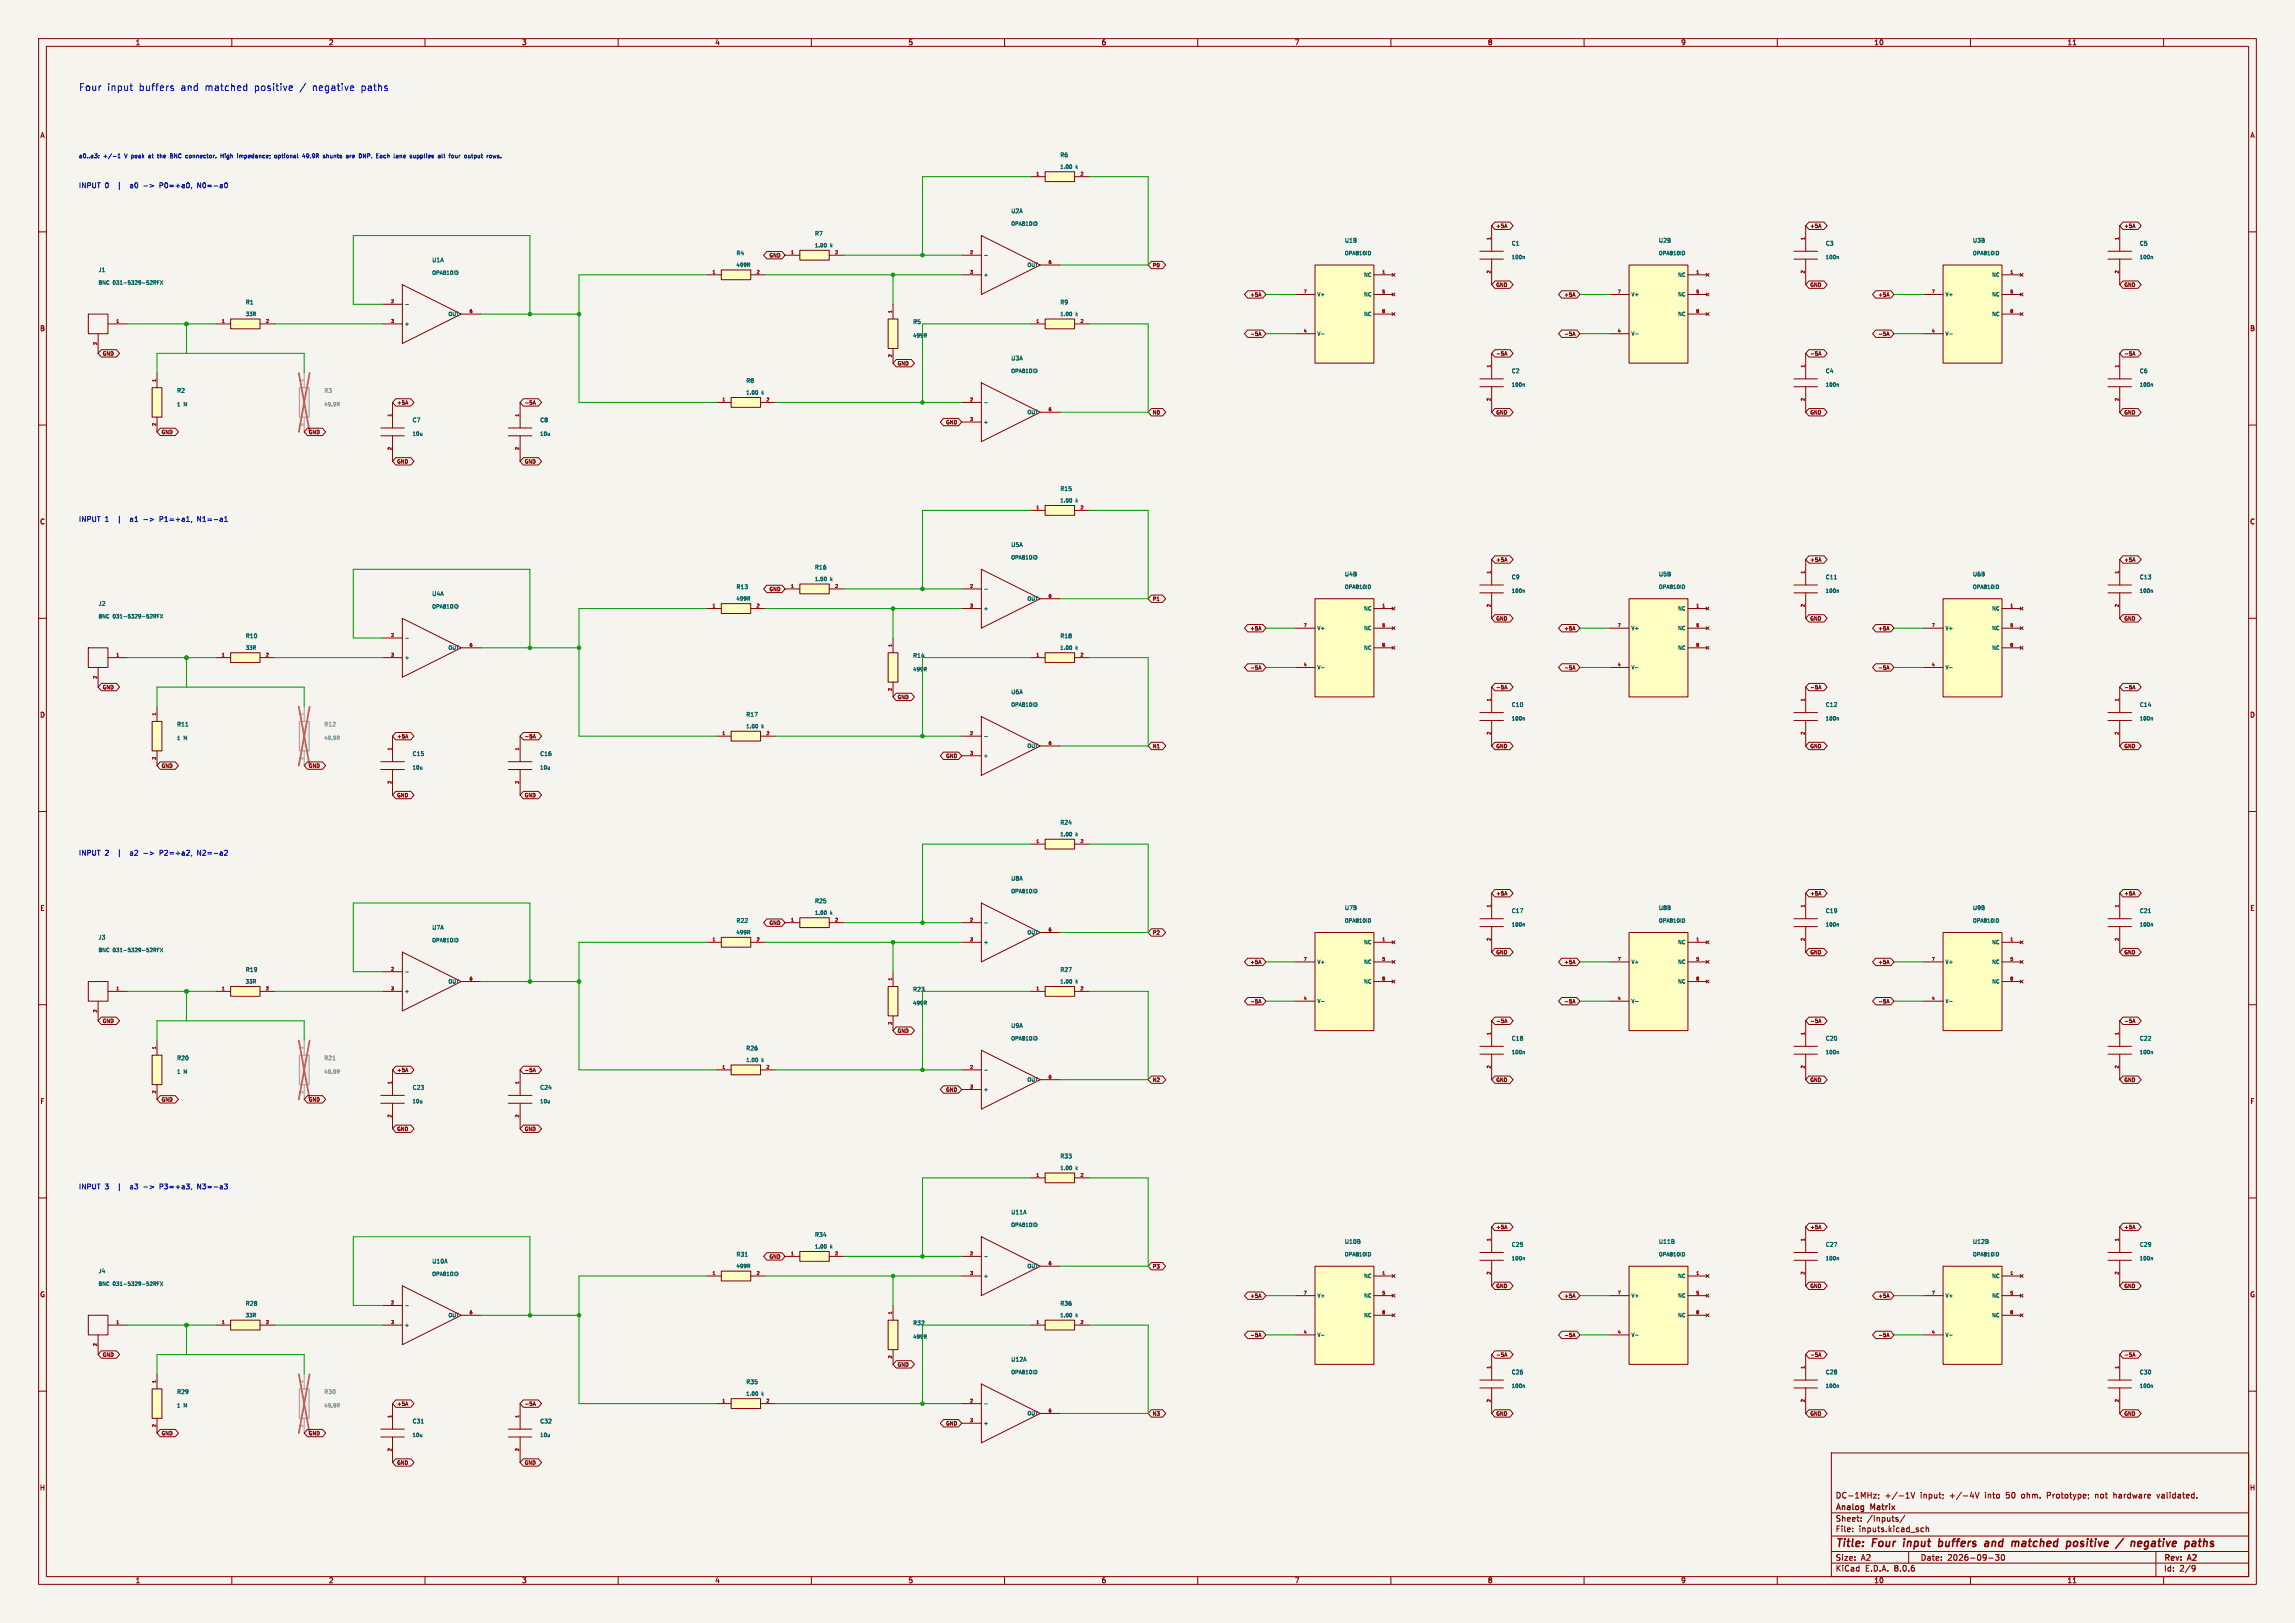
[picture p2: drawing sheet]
<svg xmlns="http://www.w3.org/2000/svg" width="594mm" height="420mm" viewBox="0 0 594 420" stroke-linecap="round" stroke-linejoin="round" font-family="sans-serif">
<defs><g id="words">
<g font-size="2.8" fill="#840000">
<text x="475" y="400.9">Title:</text>
<text x="484.7" y="400.9">Four</text>
<text x="493.6" y="400.9">input</text>
<text x="503.4" y="400.9">buffers</text>
<text x="516.2" y="400.9">and</text>
<text x="524" y="400.9">matched</text>
<text x="538.9" y="400.9">positive</text>
<text x="552.8" y="400.9">/</text>
<text x="557.2" y="400.9">negative</text>
<text x="572" y="400.9">paths</text>
</g>
<g font-size="2.5" fill="#0000c2">
<text x="20.3" y="23.7">Four</text>
<text x="27.7" y="23.7">input</text>
<text x="35.9" y="23.7">buffers</text>
<text x="46.8" y="23.7">and</text>
<text x="53.2" y="23.7">matched</text>
<text x="66.1" y="23.7">positive</text>
<text x="77.9" y="23.7">/</text>
<text x="81.3" y="23.7">negative</text>
<text x="94" y="23.7">paths</text>
</g>
<g font-size="2.1" fill="#840000">
<text x="475" y="388">DC-1MHz;</text>
<text x="487.8" y="388">+/-1V</text>
<text x="497.1" y="388">input;</text>
<text x="504.8" y="388">+/-4V</text>
<text x="514.1" y="388">into</text>
<text x="519.6" y="388">50</text>
<text x="523.8" y="388">ohm.</text>
<text x="530.5" y="388">Prototype;</text>
<text x="543.2" y="388">not</text>
<text x="548.1" y="388">hardware</text>
<text x="559.5" y="388">validated.</text>
<text x="475" y="394">Sheet:</text>
<text x="475" y="391.2">Analog</text>
<text x="483.2" y="394">/Inputs/</text>
<text x="484.2" y="391.2">Matrix</text>
<text x="475" y="396.7">File:</text>
<text x="481.1" y="396.7">inputs.kicad_sch</text>
<text x="475" y="406.9">KiCad</text>
<text x="475" y="404.1">Size:</text>
<text x="481.7" y="404.1">A2</text>
<text x="482.7" y="406.9">E.D.A.</text>
<text x="490.3" y="406.9">8.0.6</text>
<text x="497" y="404.1">Date:</text>
<text x="504" y="404.1">2026-09-30</text>
<text x="560" y="404.3">Rev:</text>
<text x="560" y="406.9">Id:</text>
<text x="564.1" y="406.9">2/9</text>
<text x="566.4" y="404.3">A2</text>
</g>
<g font-size="1.8" fill="#840000">
<text x="35" y="11.9">1</text>
<text x="85" y="11.9">2</text>
<text x="135" y="11.9">3</text>
<text x="185" y="11.9">4</text>
<text x="235" y="11.9">5</text>
<text x="285" y="11.9">6</text>
<text x="335" y="11.9">7</text>
<text x="385" y="11.9">8</text>
<text x="435" y="11.9">9</text>
<text x="485" y="11.9">10</text>
<text x="535" y="11.9">11</text>
<text x="10.3" y="35.9">A</text>
<text x="582.3" y="35.9">A</text>
<text x="10.3" y="85.9">B</text>
<text x="582.3" y="85.9">B</text>
<text x="10.3" y="135.9">C</text>
<text x="582.3" y="135.9">C</text>
<text x="10.3" y="185.9">D</text>
<text x="582.3" y="185.9">D</text>
<text x="10.3" y="235.9">E</text>
<text x="582.3" y="235.9">E</text>
<text x="10.3" y="285.9">F</text>
<text x="582.3" y="285.9">F</text>
<text x="10.3" y="335.9">G</text>
<text x="582.3" y="335.9">G</text>
<text x="10.2" y="385.9">H</text>
<text x="582.2" y="385.9">H</text>
<text x="35" y="409.9">1</text>
<text x="85" y="409.9">2</text>
<text x="135" y="409.9">3</text>
<text x="185" y="409.9">4</text>
<text x="235" y="409.9">5</text>
<text x="285" y="409.9">6</text>
<text x="335" y="409.9">7</text>
<text x="385" y="409.9">8</text>
<text x="435" y="409.9">9</text>
<text x="485" y="409.9">10</text>
<text x="535" y="409.9">11</text>
</g>
<g font-size="1.8" fill="#0000c2">
<text x="20.3" y="48.9">INPUT</text>
<text x="27.1" y="48.9">0</text>
<text x="30.8" y="48.9">|</text>
<text x="34.4" y="48.9">a0</text>
<text x="38" y="48.9">-&gt;</text>
<text x="42.4" y="48.9">P0=+a0,</text>
<text x="52.4" y="48.9">N0=-a0</text>
<text x="20.3" y="135.2">INPUT</text>
<text x="27.1" y="135.2">1</text>
<text x="30.8" y="135.2">|</text>
<text x="34.4" y="135.2">a1</text>
<text x="38" y="135.2">-&gt;</text>
<text x="42.4" y="135.2">P1=+a1,</text>
<text x="52.4" y="135.2">N1=-a1</text>
<text x="20.3" y="221.6">INPUT</text>
<text x="27.1" y="221.6">2</text>
<text x="30.8" y="221.6">|</text>
<text x="34.4" y="221.6">a2</text>
<text x="38" y="221.6">-&gt;</text>
<text x="42.4" y="221.6">P2=+a2,</text>
<text x="52.4" y="221.6">N2=-a2</text>
<text x="20.3" y="308">INPUT</text>
<text x="27.1" y="308">3</text>
<text x="30.8" y="308">|</text>
<text x="34.4" y="308">a3</text>
<text x="38" y="308">-&gt;</text>
<text x="42.4" y="308">P3=+a3,</text>
<text x="52.4" y="308">N3=-a3</text>
</g>
<g font-size="1.5" fill="#0000c2">
<text x="20.3" y="41.1">a0..a3:</text>
<text x="26.8" y="41.1">+/-1</text>
<text x="32.5" y="41.1">V peak</text>
<text x="39.2" y="41.1">at</text>
<text x="41.8" y="41.1">the</text>
<text x="45.3" y="41.1">BNC</text>
<text x="49.5" y="41.1">connector.</text>
<text x="58.8" y="41.1">High</text>
<text x="63.3" y="41.1">impedance;</text>
<text x="73.3" y="41.1">optional</text>
<text x="80.7" y="41.1">49.9R</text>
<text x="86.3" y="41.1">shunts</text>
<text x="92.5" y="41.1">are</text>
<text x="96.1" y="41.1">DNP.</text>
<text x="100.8" y="41.1">Each</text>
<text x="105.6" y="41.1">lane</text>
<text x="110" y="41.1">supplies</text>
<text x="117.6" y="41.1">all</text>
<text x="120.7" y="41.1">four</text>
<text x="124.9" y="41.1">output</text>
</g>
<g font-size="1.5" fill="#006464">
<text x="274.3" y="40.9">R6</text>
<text x="261.6" y="55.4">U2A</text>
<text x="210.8" y="61.2">R7</text>
<text x="347.9" y="63">U1B</text>
<text x="391.1" y="63.7">C1</text>
<text x="429.2" y="63">U2B</text>
<text x="472.4" y="63.7">C3</text>
<text x="510.5" y="63">U3B</text>
<text x="553.7" y="63.7">C5</text>
<text x="25.4" y="70.6">J1</text>
<text x="111.7" y="68.1">U1A</text>
<text x="190.5" y="66.3">R4</text>
<text x="63.5" y="79">R1</text>
<text x="274.3" y="79">R9</text>
<text x="236.2" y="84.1">R5</text>
<text x="261.6" y="93.5">U3A</text>
<text x="45.7" y="101.8">R2</text>
<text x="193" y="99.3">R8</text>
<text x="391.1" y="96.8">C2</text>
<text x="472.4" y="96.8">C4</text>
<text x="553.7" y="96.8">C6</text>
<text x="106.6" y="109.5">C7</text>
<text x="139.7" y="109.5">C8</text>
<text x="274.3" y="127.2">R15</text>
<text x="261.6" y="141.7">U5A</text>
<text x="210.8" y="147.6">R16</text>
<text x="347.9" y="149.3">U4B</text>
<text x="429.2" y="149.3">U5B</text>
<text x="510.5" y="149.3">U6B</text>
<text x="111.7" y="154.4">U4A</text>
<text x="190.5" y="152.6">R13</text>
<text x="391.1" y="150.1">C9</text>
<text x="472.4" y="150.1">C11</text>
<text x="553.7" y="150.1">C13</text>
<text x="25.4" y="157">J2</text>
<text x="63.5" y="165.3">R10</text>
<text x="274.3" y="165.3">R18</text>
<text x="236.2" y="170.4">R14</text>
<text x="261.6" y="179.8">U6A</text>
<text x="193" y="185.7">R17</text>
<text x="391.1" y="183.1">C10</text>
<text x="472.4" y="183.1">C12</text>
<text x="553.7" y="183.1">C14</text>
<text x="45.7" y="188.2">R11</text>
<text x="106.6" y="195.8">C15</text>
<text x="139.7" y="195.8">C16</text>
<text x="274.3" y="213.6">R24</text>
<text x="210.8" y="233.9">R25</text>
<text x="261.6" y="228.1">U8A</text>
<text x="190.5" y="239">R22</text>
<text x="347.9" y="235.7">U7B</text>
<text x="391.1" y="236.5">C17</text>
<text x="429.2" y="235.7">U8B</text>
<text x="472.4" y="236.5">C19</text>
<text x="510.5" y="235.7">U9B</text>
<text x="553.7" y="236.5">C21</text>
<text x="25.4" y="243.3">J3</text>
<text x="111.7" y="240.8">U7A</text>
<text x="63.5" y="251.7">R19</text>
<text x="274.3" y="251.7">R27</text>
<text x="236.2" y="256.8">R23</text>
<text x="261.6" y="266.2">U9A</text>
<text x="391.1" y="269.5">C18</text>
<text x="472.4" y="269.5">C20</text>
<text x="553.7" y="269.5">C22</text>
<text x="45.7" y="274.6">R20</text>
<text x="193" y="272">R26</text>
<text x="106.6" y="282.2">C23</text>
<text x="139.7" y="282.2">C24</text>
<text x="274.3" y="300">R33</text>
<text x="261.6" y="314.4">U11A</text>
<text x="210.8" y="320.3">R34</text>
<text x="347.9" y="322.1">U10B</text>
<text x="391.1" y="322.8">C25</text>
<text x="429.2" y="322.1">U11B</text>
<text x="472.4" y="322.8">C27</text>
<text x="510.5" y="322.1">U12B</text>
<text x="553.7" y="322.8">C29</text>
<text x="25.4" y="329.7">J4</text>
<text x="111.7" y="327.1">U10A</text>
<text x="190.5" y="325.4">R31</text>
<text x="63.5" y="338.1">R28</text>
<text x="274.3" y="338.1">R36</text>
<text x="236.2" y="343.1">R32</text>
<text x="261.6" y="352.5">U12A</text>
<text x="193" y="358.4">R35</text>
<text x="391.1" y="355.8">C26</text>
<text x="472.4" y="355.8">C28</text>
<text x="553.7" y="355.8">C30</text>
<text x="45.7" y="360.9">R29</text>
<text x="106.6" y="368.5">C31</text>
<text x="139.7" y="368.5">C32</text>
</g>
<g font-size="1.5" fill="#939391">
<text x="83.8" y="101.8">R3</text>
<text x="83.8" y="188.2">R12</text>
<text x="83.8" y="274.6">R21</text>
<text x="83.8" y="360.9">R30</text>
</g>
<g font-size="1.3" fill="#006464">
<text x="274.3" y="43.9">1.00</text>
<text x="278.4" y="43.9">k</text>
<text x="261.6" y="58.6">OPA810ID</text>
<text x="210.8" y="64.2">1.00</text>
<text x="214.9" y="64.2">k</text>
<text x="111.7" y="71.3">OPA810ID</text>
<text x="190.4" y="69.3">499R</text>
<text x="254.5" y="71.8">+</text>
<text x="265.8" y="69.3">OUT</text>
<text x="347.9" y="66.2">OPA810ID</text>
<text x="352.9" y="71.8">NC</text>
<text x="391.1" y="67.3">100n</text>
<text x="429.2" y="66.2">OPA810ID</text>
<text x="434.2" y="71.8">NC</text>
<text x="472.4" y="67.3">100n</text>
<text x="510.5" y="66.2">OPA810ID</text>
<text x="515.4" y="71.8">NC</text>
<text x="553.7" y="67.3">100n</text>
<text x="25.3" y="73.9">BNC</text>
<text x="29.2" y="73.9">031-5329-52RFX</text>
<text x="340.9" y="76.9">V+</text>
<text x="352.9" y="76.9">NC</text>
<text x="422.1" y="76.9">V+</text>
<text x="434.2" y="76.9">NC</text>
<text x="503.4" y="76.9">V+</text>
<text x="515.4" y="76.9">NC</text>
<text x="63.4" y="82">33R</text>
<text x="115.9" y="82">OUT</text>
<text x="274.3" y="82">1.00</text>
<text x="278.4" y="82">k</text>
<text x="352.9" y="82">NC</text>
<text x="434.2" y="82">NC</text>
<text x="515.4" y="82">NC</text>
<text x="104.6" y="84.5">+</text>
<text x="236.2" y="87.6">499R</text>
<text x="340.9" y="87.1">V-</text>
<text x="422.1" y="87.1">V-</text>
<text x="503.4" y="87.1">V-</text>
<text x="261.6" y="96.7">OPA810ID</text>
<text x="391.1" y="100.3">100n</text>
<text x="472.4" y="100.3">100n</text>
<text x="553.7" y="100.3">100n</text>
<text x="45.7" y="105.4">1</text>
<text x="47.6" y="105.4">M</text>
<text x="193" y="102.3">1.00</text>
<text x="197.1" y="102.3">k</text>
<text x="265.8" y="107.4">OUT</text>
<text x="106.6" y="113">10u</text>
<text x="139.6" y="113">10u</text>
<text x="254.5" y="109.9">+</text>
<text x="274.3" y="130.2">1.00</text>
<text x="278.4" y="130.2">k</text>
<text x="261.6" y="145">OPA810ID</text>
<text x="190.4" y="155.6">499R</text>
<text x="210.8" y="150.6">1.00</text>
<text x="214.9" y="150.6">k</text>
<text x="265.8" y="155.6">OUT</text>
<text x="347.9" y="152.6">OPA810ID</text>
<text x="391.1" y="153.6">100n</text>
<text x="429.2" y="152.6">OPA810ID</text>
<text x="472.4" y="153.6">100n</text>
<text x="510.5" y="152.6">OPA810ID</text>
<text x="553.7" y="153.6">100n</text>
<text x="25.3" y="160.2">BNC</text>
<text x="29.2" y="160.2">031-5329-52RFX</text>
<text x="111.7" y="157.7">OPA810ID</text>
<text x="254.5" y="158.2">+</text>
<text x="352.9" y="158.2">NC</text>
<text x="434.2" y="158.2">NC</text>
<text x="515.4" y="158.2">NC</text>
<text x="340.9" y="163.3">V+</text>
<text x="352.9" y="163.3">NC</text>
<text x="422.1" y="163.3">V+</text>
<text x="434.2" y="163.3">NC</text>
<text x="503.4" y="163.3">V+</text>
<text x="515.4" y="163.3">NC</text>
<text x="63.4" y="168.3">33R</text>
<text x="104.6" y="170.9">+</text>
<text x="115.9" y="168.3">OUT</text>
<text x="236.2" y="173.9">499R</text>
<text x="274.3" y="168.3">1.00</text>
<text x="278.4" y="168.3">k</text>
<text x="340.9" y="173.4">V-</text>
<text x="352.9" y="168.3">NC</text>
<text x="422.1" y="173.4">V-</text>
<text x="434.2" y="168.3">NC</text>
<text x="503.4" y="173.4">V-</text>
<text x="515.4" y="168.3">NC</text>
<text x="261.6" y="183.1">OPA810ID</text>
<text x="45.7" y="191.7">1</text>
<text x="47.6" y="191.7">M</text>
<text x="193" y="188.7">1.00</text>
<text x="197.1" y="188.7">k</text>
<text x="391.1" y="186.6">100n</text>
<text x="472.4" y="186.6">100n</text>
<text x="553.7" y="186.6">100n</text>
<text x="254.5" y="196.3">+</text>
<text x="265.8" y="193.7">OUT</text>
<text x="106.6" y="199.3">10u</text>
<text x="139.6" y="199.3">10u</text>
<text x="274.3" y="216.6">1.00</text>
<text x="278.4" y="216.6">k</text>
<text x="261.6" y="231.3">OPA810ID</text>
<text x="210.8" y="236.9">1.00</text>
<text x="214.9" y="236.9">k</text>
<text x="347.9" y="239">OPA810ID</text>
<text x="391.1" y="240">100n</text>
<text x="429.2" y="239">OPA810ID</text>
<text x="472.4" y="240">100n</text>
<text x="510.5" y="239">OPA810ID</text>
<text x="553.7" y="240">100n</text>
<text x="111.7" y="244">OPA810ID</text>
<text x="190.4" y="242">499R</text>
<text x="254.5" y="244.5">+</text>
<text x="265.8" y="242">OUT</text>
<text x="352.9" y="244.5">NC</text>
<text x="434.2" y="244.5">NC</text>
<text x="515.4" y="244.5">NC</text>
<text x="25.3" y="246.6">BNC</text>
<text x="29.2" y="246.6">031-5329-52RFX</text>
<text x="340.9" y="249.6">V+</text>
<text x="352.9" y="249.6">NC</text>
<text x="422.1" y="249.6">V+</text>
<text x="434.2" y="249.6">NC</text>
<text x="503.4" y="249.6">V+</text>
<text x="515.4" y="249.6">NC</text>
<text x="63.4" y="254.7">33R</text>
<text x="104.6" y="257.2">+</text>
<text x="115.9" y="254.7">OUT</text>
<text x="274.3" y="254.7">1.00</text>
<text x="278.4" y="254.7">k</text>
<text x="352.9" y="254.7">NC</text>
<text x="434.2" y="254.7">NC</text>
<text x="515.4" y="254.7">NC</text>
<text x="236.2" y="260.3">499R</text>
<text x="340.9" y="259.8">V-</text>
<text x="422.1" y="259.8">V-</text>
<text x="503.4" y="259.8">V-</text>
<text x="261.6" y="269.4">OPA810ID</text>
<text x="193" y="275">1.00</text>
<text x="197.1" y="275">k</text>
<text x="391.1" y="273">100n</text>
<text x="472.4" y="273">100n</text>
<text x="553.7" y="273">100n</text>
<text x="45.7" y="278.1">1</text>
<text x="47.6" y="278.1">M</text>
<text x="265.8" y="280.1">OUT</text>
<text x="106.6" y="285.7">10u</text>
<text x="139.6" y="285.7">10u</text>
<text x="254.5" y="282.6">+</text>
<text x="274.3" y="303">1.00</text>
<text x="278.4" y="303">k</text>
<text x="261.6" y="317.7">OPA810ID</text>
<text x="210.8" y="323.3">1.00</text>
<text x="214.9" y="323.3">k</text>
<text x="190.4" y="328.4">499R</text>
<text x="265.8" y="328.4">OUT</text>
<text x="347.9" y="325.3">OPA810ID</text>
<text x="391.1" y="326.3">100n</text>
<text x="429.2" y="325.3">OPA810ID</text>
<text x="472.4" y="326.3">100n</text>
<text x="510.5" y="325.3">OPA810ID</text>
<text x="553.7" y="326.3">100n</text>
<text x="25.3" y="332.9">BNC</text>
<text x="29.2" y="332.9">031-5329-52RFX</text>
<text x="111.7" y="330.4">OPA810ID</text>
<text x="254.5" y="330.9">+</text>
<text x="340.9" y="336">V+</text>
<text x="352.9" y="330.9">NC</text>
<text x="352.9" y="336">NC</text>
<text x="422.1" y="336">V+</text>
<text x="434.2" y="330.9">NC</text>
<text x="434.2" y="336">NC</text>
<text x="503.4" y="336">V+</text>
<text x="515.4" y="330.9">NC</text>
<text x="515.4" y="336">NC</text>
<text x="63.4" y="341.1">33R</text>
<text x="115.9" y="341.1">OUT</text>
<text x="274.3" y="341.1">1.00</text>
<text x="278.4" y="341.1">k</text>
<text x="352.9" y="341.1">NC</text>
<text x="434.2" y="341.1">NC</text>
<text x="515.4" y="341.1">NC</text>
<text x="104.6" y="343.6">+</text>
<text x="236.2" y="346.7">499R</text>
<text x="340.9" y="346.1">V-</text>
<text x="422.1" y="346.1">V-</text>
<text x="503.4" y="346.1">V-</text>
<text x="261.6" y="355.8">OPA810ID</text>
<text x="391.1" y="359.4">100n</text>
<text x="472.4" y="359.4">100n</text>
<text x="553.7" y="359.4">100n</text>
<text x="45.7" y="364.4">1</text>
<text x="47.6" y="364.4">M</text>
<text x="193" y="361.4">1.00</text>
<text x="197.1" y="361.4">k</text>
<text x="254.5" y="369">+</text>
<text x="265.8" y="366.5">OUT</text>
<text x="106.6" y="372.1">10u</text>
<text x="139.6" y="372.1">10u</text>
</g>
<g font-size="1.3" fill="#840000">
<text x="387.1" y="59.2">+5A</text>
<text x="468.4" y="59.2">+5A</text>
<text x="549.7" y="59.2">+5A</text>
<text x="199" y="66.8">GND</text>
<text x="298.2" y="69.4">P0</text>
<text x="323.4" y="77">+5A</text>
<text x="387.1" y="74.4">GND</text>
<text x="404.7" y="77">+5A</text>
<text x="468.4" y="74.4">GND</text>
<text x="486" y="77">+5A</text>
<text x="549.7" y="74.4">GND</text>
<text x="323.4" y="87.1">-5A</text>
<text x="404.7" y="87.1">-5A</text>
<text x="486" y="87.1">-5A</text>
<text x="26.5" y="92.2">GND</text>
<text x="232.2" y="94.8">GND</text>
<text x="387.1" y="92.2">-5A</text>
<text x="468.4" y="92.2">-5A</text>
<text x="549.7" y="92.2">-5A</text>
<text x="102.7" y="104.9">+5A</text>
<text x="135.7" y="104.9">-5A</text>
<text x="298.2" y="107.5">N0</text>
<text x="387.1" y="107.5">GND</text>
<text x="468.4" y="107.5">GND</text>
<text x="549.7" y="107.5">GND</text>
<text x="41.7" y="112.5">GND</text>
<text x="79.8" y="112.5">GND</text>
<text x="244.7" y="110">GND</text>
<text x="102.7" y="120.2">GND</text>
<text x="135.7" y="120.2">GND</text>
<text x="387.1" y="145.6">+5A</text>
<text x="468.4" y="145.6">+5A</text>
<text x="549.7" y="145.6">+5A</text>
<text x="199" y="153.2">GND</text>
<text x="298.2" y="155.7">P1</text>
<text x="387.1" y="160.8">GND</text>
<text x="468.4" y="160.8">GND</text>
<text x="549.7" y="160.8">GND</text>
<text x="323.4" y="163.3">+5A</text>
<text x="404.7" y="163.3">+5A</text>
<text x="486" y="163.3">+5A</text>
<text x="323.4" y="173.5">-5A</text>
<text x="404.7" y="173.5">-5A</text>
<text x="486" y="173.5">-5A</text>
<text x="26.5" y="178.6">GND</text>
<text x="387.1" y="178.6">-5A</text>
<text x="468.4" y="178.6">-5A</text>
<text x="549.7" y="178.6">-5A</text>
<text x="232.2" y="181.1">GND</text>
<text x="102.7" y="191.3">+5A</text>
<text x="135.7" y="191.3">-5A</text>
<text x="244.7" y="196.4">GND</text>
<text x="298.2" y="193.8">N1</text>
<text x="387.1" y="193.8">GND</text>
<text x="468.4" y="193.8">GND</text>
<text x="549.7" y="193.8">GND</text>
<text x="41.7" y="198.9">GND</text>
<text x="79.8" y="198.9">GND</text>
<text x="102.7" y="206.5">GND</text>
<text x="135.7" y="206.5">GND</text>
<text x="387.1" y="231.9">+5A</text>
<text x="468.4" y="231.9">+5A</text>
<text x="549.7" y="231.9">+5A</text>
<text x="199" y="239.5">GND</text>
<text x="298.2" y="242.1">P2</text>
<text x="323.4" y="249.7">+5A</text>
<text x="387.1" y="247.2">GND</text>
<text x="404.7" y="249.7">+5A</text>
<text x="468.4" y="247.2">GND</text>
<text x="486" y="249.7">+5A</text>
<text x="549.7" y="247.2">GND</text>
<text x="323.4" y="259.9">-5A</text>
<text x="404.7" y="259.9">-5A</text>
<text x="486" y="259.9">-5A</text>
<text x="26.5" y="264.9">GND</text>
<text x="232.2" y="267.5">GND</text>
<text x="387.1" y="264.9">-5A</text>
<text x="468.4" y="264.9">-5A</text>
<text x="549.7" y="264.9">-5A</text>
<text x="102.7" y="277.6">+5A</text>
<text x="135.7" y="277.6">-5A</text>
<text x="298.2" y="280.2">N2</text>
<text x="387.1" y="280.2">GND</text>
<text x="468.4" y="280.2">GND</text>
<text x="549.7" y="280.2">GND</text>
<text x="41.7" y="285.3">GND</text>
<text x="79.8" y="285.3">GND</text>
<text x="244.7" y="282.7">GND</text>
<text x="102.7" y="292.9">GND</text>
<text x="135.7" y="292.9">GND</text>
<text x="387.1" y="318.3">+5A</text>
<text x="468.4" y="318.3">+5A</text>
<text x="549.7" y="318.3">+5A</text>
<text x="199" y="325.9">GND</text>
<text x="298.2" y="328.4">P3</text>
<text x="387.1" y="333.5">GND</text>
<text x="468.4" y="333.5">GND</text>
<text x="549.7" y="333.5">GND</text>
<text x="323.4" y="336.1">+5A</text>
<text x="404.7" y="336.1">+5A</text>
<text x="486" y="336.1">+5A</text>
<text x="323.4" y="346.2">-5A</text>
<text x="404.7" y="346.2">-5A</text>
<text x="486" y="346.2">-5A</text>
<text x="26.5" y="351.3">GND</text>
<text x="232.2" y="353.8">GND</text>
<text x="387.1" y="351.3">-5A</text>
<text x="468.4" y="351.3">-5A</text>
<text x="549.7" y="351.3">-5A</text>
<text x="102.7" y="364">+5A</text>
<text x="135.7" y="364">-5A</text>
<text x="41.7" y="371.6">GND</text>
<text x="79.8" y="371.6">GND</text>
<text x="244.7" y="369.1">GND</text>
<text x="298.2" y="366.5">N3</text>
<text x="387.1" y="366.5">GND</text>
<text x="468.4" y="366.5">GND</text>
<text x="549.7" y="366.5">GND</text>
<text x="102.7" y="379.2">GND</text>
<text x="135.7" y="379.2">GND</text>
</g>
<g font-size="1.3" fill="#939391">
<text x="83.8" y="105.4">49.9R</text>
<text x="83.8" y="191.7">49.9R</text>
<text x="83.8" y="278.1">49.9R</text>
<text x="83.8" y="364.4">49.9R</text>
</g>
<g font-size="1.1" fill="#a90000">
<text x="268.1" y="45.5">1</text>
<text x="279.5" y="45.5">2</text>
<text x="204.6" y="65.8">1</text>
<text x="216" y="65.8">2</text>
<text x="250.9" y="65.8">2</text>
<text x="385.8" y="62.3" transform="rotate(-90 385.8 62.3)">1</text>
<text x="467.1" y="62.3" transform="rotate(-90 467.1 62.3)">1</text>
<text x="548.4" y="62.3" transform="rotate(-90 548.4 62.3)">1</text>
<text x="184.3" y="70.9">1</text>
<text x="195.7" y="70.9">2</text>
<text x="250.9" y="70.9">3</text>
<text x="271.2" y="68.3">6</text>
<text x="357.6" y="70.9">1</text>
<text x="385.8" y="70.9" transform="rotate(-90 385.8 70.9)">2</text>
<text x="438.9" y="70.9">1</text>
<text x="467.1" y="70.9" transform="rotate(-90 467.1 70.9)">2</text>
<text x="520.2" y="70.9">1</text>
<text x="548.4" y="70.9" transform="rotate(-90 548.4 70.9)">2</text>
<text x="337.3" y="75.9">7</text>
<text x="357.6" y="75.9">5</text>
<text x="418.6" y="75.9">7</text>
<text x="438.9" y="75.9">5</text>
<text x="499.8" y="75.9">7</text>
<text x="520.2" y="75.9">5</text>
<text x="30" y="83.6">1</text>
<text x="57.3" y="83.6">1</text>
<text x="68.7" y="83.6">2</text>
<text x="101.1" y="78.5">2</text>
<text x="101.1" y="83.6">3</text>
<text x="121.4" y="81">6</text>
<text x="230.9" y="81.2" transform="rotate(-90 230.9 81.2)">1</text>
<text x="268.1" y="83.6">1</text>
<text x="279.5" y="83.6">2</text>
<text x="357.6" y="81">8</text>
<text x="438.9" y="81">8</text>
<text x="520.2" y="81">8</text>
<text x="25.1" y="89.4" transform="rotate(-90 25.1 89.4)">2</text>
<text x="337.3" y="86.1">4</text>
<text x="418.6" y="86.1">4</text>
<text x="499.8" y="86.1">4</text>
<text x="230.9" y="92.6" transform="rotate(-90 230.9 92.6)">2</text>
<text x="385.8" y="95.3" transform="rotate(-90 385.8 95.3)">1</text>
<text x="467.1" y="95.3" transform="rotate(-90 467.1 95.3)">1</text>
<text x="548.4" y="95.3" transform="rotate(-90 548.4 95.3)">1</text>
<text x="40.4" y="99" transform="rotate(-90 40.4 99)">1</text>
<text x="101.3" y="108" transform="rotate(-90 101.3 108)">1</text>
<text x="134.4" y="108" transform="rotate(-90 134.4 108)">1</text>
<text x="186.8" y="103.9">1</text>
<text x="198.2" y="103.9">2</text>
<text x="250.9" y="103.9">2</text>
<text x="271.2" y="106.4">6</text>
<text x="385.8" y="103.9" transform="rotate(-90 385.8 103.9)">2</text>
<text x="467.1" y="103.9" transform="rotate(-90 467.1 103.9)">2</text>
<text x="548.4" y="103.9" transform="rotate(-90 548.4 103.9)">2</text>
<text x="40.4" y="110.4" transform="rotate(-90 40.4 110.4)">2</text>
<text x="250.9" y="109">3</text>
<text x="101.3" y="116.6" transform="rotate(-90 101.3 116.6)">2</text>
<text x="134.4" y="116.6" transform="rotate(-90 134.4 116.6)">2</text>
<text x="268.1" y="131.8">1</text>
<text x="279.5" y="131.8">2</text>
<text x="385.8" y="148.6" transform="rotate(-90 385.8 148.6)">1</text>
<text x="467.1" y="148.6" transform="rotate(-90 467.1 148.6)">1</text>
<text x="548.4" y="148.6" transform="rotate(-90 548.4 148.6)">1</text>
<text x="204.6" y="152.1">1</text>
<text x="216" y="152.1">2</text>
<text x="250.9" y="152.1">2</text>
<text x="271.2" y="154.7">6</text>
<text x="184.3" y="157.2">1</text>
<text x="195.7" y="157.2">2</text>
<text x="250.9" y="157.2">3</text>
<text x="357.6" y="157.2">1</text>
<text x="385.8" y="157.2" transform="rotate(-90 385.8 157.2)">2</text>
<text x="438.9" y="157.2">1</text>
<text x="467.1" y="157.2" transform="rotate(-90 467.1 157.2)">2</text>
<text x="520.2" y="157.2">1</text>
<text x="548.4" y="157.2" transform="rotate(-90 548.4 157.2)">2</text>
<text x="101.1" y="164.8">2</text>
<text x="121.4" y="167.4">6</text>
<text x="230.9" y="167.5" transform="rotate(-90 230.9 167.5)">1</text>
<text x="337.3" y="162.3">7</text>
<text x="357.6" y="162.3">5</text>
<text x="357.6" y="167.4">8</text>
<text x="418.6" y="162.3">7</text>
<text x="438.9" y="162.3">5</text>
<text x="438.9" y="167.4">8</text>
<text x="499.8" y="162.3">7</text>
<text x="520.2" y="162.3">5</text>
<text x="520.2" y="167.4">8</text>
<text x="30" y="169.9">1</text>
<text x="57.3" y="169.9">1</text>
<text x="68.7" y="169.9">2</text>
<text x="101.1" y="169.9">3</text>
<text x="268.1" y="169.9">1</text>
<text x="279.5" y="169.9">2</text>
<text x="337.3" y="172.5">4</text>
<text x="418.6" y="172.5">4</text>
<text x="499.8" y="172.5">4</text>
<text x="25.1" y="175.8" transform="rotate(-90 25.1 175.8)">2</text>
<text x="230.9" y="179" transform="rotate(-90 230.9 179)">2</text>
<text x="40.4" y="185.3" transform="rotate(-90 40.4 185.3)">1</text>
<text x="385.8" y="181.6" transform="rotate(-90 385.8 181.6)">1</text>
<text x="467.1" y="181.6" transform="rotate(-90 467.1 181.6)">1</text>
<text x="548.4" y="181.6" transform="rotate(-90 548.4 181.6)">1</text>
<text x="186.8" y="190.2">1</text>
<text x="198.2" y="190.2">2</text>
<text x="250.9" y="190.2">2</text>
<text x="385.8" y="190.3" transform="rotate(-90 385.8 190.3)">2</text>
<text x="467.1" y="190.3" transform="rotate(-90 467.1 190.3)">2</text>
<text x="548.4" y="190.3" transform="rotate(-90 548.4 190.3)">2</text>
<text x="40.4" y="196.7" transform="rotate(-90 40.4 196.7)">2</text>
<text x="101.3" y="194.3" transform="rotate(-90 101.3 194.3)">1</text>
<text x="134.4" y="194.3" transform="rotate(-90 134.4 194.3)">1</text>
<text x="250.9" y="195.3">3</text>
<text x="271.2" y="192.8">6</text>
<text x="101.3" y="203" transform="rotate(-90 101.3 203)">2</text>
<text x="134.4" y="203" transform="rotate(-90 134.4 203)">2</text>
<text x="268.1" y="218.2">1</text>
<text x="279.5" y="218.2">2</text>
<text x="204.6" y="238.5">1</text>
<text x="216" y="238.5">2</text>
<text x="250.9" y="238.5">2</text>
<text x="385.8" y="235" transform="rotate(-90 385.8 235)">1</text>
<text x="467.1" y="235" transform="rotate(-90 467.1 235)">1</text>
<text x="548.4" y="235" transform="rotate(-90 548.4 235)">1</text>
<text x="184.3" y="243.6">1</text>
<text x="195.7" y="243.6">2</text>
<text x="250.9" y="243.6">3</text>
<text x="271.2" y="241">6</text>
<text x="357.6" y="243.6">1</text>
<text x="385.8" y="243.6" transform="rotate(-90 385.8 243.6)">2</text>
<text x="438.9" y="243.6">1</text>
<text x="467.1" y="243.6" transform="rotate(-90 467.1 243.6)">2</text>
<text x="520.2" y="243.6">1</text>
<text x="548.4" y="243.6" transform="rotate(-90 548.4 243.6)">2</text>
<text x="101.1" y="251.2">2</text>
<text x="337.3" y="248.7">7</text>
<text x="357.6" y="248.7">5</text>
<text x="418.6" y="248.7">7</text>
<text x="438.9" y="248.7">5</text>
<text x="499.8" y="248.7">7</text>
<text x="520.2" y="248.7">5</text>
<text x="30" y="256.3">1</text>
<text x="57.3" y="256.3">1</text>
<text x="68.7" y="256.3">2</text>
<text x="101.1" y="256.3">3</text>
<text x="121.4" y="253.7">6</text>
<text x="230.9" y="253.9" transform="rotate(-90 230.9 253.9)">1</text>
<text x="268.1" y="256.3">1</text>
<text x="279.5" y="256.3">2</text>
<text x="357.6" y="253.7">8</text>
<text x="438.9" y="253.7">8</text>
<text x="520.2" y="253.7">8</text>
<text x="25.1" y="262.1" transform="rotate(-90 25.1 262.1)">2</text>
<text x="337.3" y="258.8">4</text>
<text x="418.6" y="258.8">4</text>
<text x="499.8" y="258.8">4</text>
<text x="230.9" y="265.3" transform="rotate(-90 230.9 265.3)">2</text>
<text x="385.8" y="268" transform="rotate(-90 385.8 268)">1</text>
<text x="467.1" y="268" transform="rotate(-90 467.1 268)">1</text>
<text x="548.4" y="268" transform="rotate(-90 548.4 268)">1</text>
<text x="40.4" y="271.7" transform="rotate(-90 40.4 271.7)">1</text>
<text x="101.3" y="280.7" transform="rotate(-90 101.3 280.7)">1</text>
<text x="134.4" y="280.7" transform="rotate(-90 134.4 280.7)">1</text>
<text x="186.8" y="276.6">1</text>
<text x="198.2" y="276.6">2</text>
<text x="250.9" y="276.6">2</text>
<text x="250.9" y="281.7">3</text>
<text x="271.2" y="279.1">6</text>
<text x="385.8" y="276.6" transform="rotate(-90 385.8 276.6)">2</text>
<text x="467.1" y="276.6" transform="rotate(-90 467.1 276.6)">2</text>
<text x="548.4" y="276.6" transform="rotate(-90 548.4 276.6)">2</text>
<text x="40.4" y="283.1" transform="rotate(-90 40.4 283.1)">2</text>
<text x="101.3" y="289.3" transform="rotate(-90 101.3 289.3)">2</text>
<text x="134.4" y="289.3" transform="rotate(-90 134.4 289.3)">2</text>
<text x="268.1" y="304.5">1</text>
<text x="279.5" y="304.5">2</text>
<text x="385.8" y="321.3" transform="rotate(-90 385.8 321.3)">1</text>
<text x="467.1" y="321.3" transform="rotate(-90 467.1 321.3)">1</text>
<text x="548.4" y="321.3" transform="rotate(-90 548.4 321.3)">1</text>
<text x="184.3" y="329.9">1</text>
<text x="195.7" y="329.9">2</text>
<text x="204.6" y="324.9">1</text>
<text x="216" y="324.9">2</text>
<text x="250.9" y="324.9">2</text>
<text x="250.9" y="329.9">3</text>
<text x="271.2" y="327.4">6</text>
<text x="357.6" y="329.9">1</text>
<text x="385.8" y="330" transform="rotate(-90 385.8 330)">2</text>
<text x="438.9" y="329.9">1</text>
<text x="467.1" y="330" transform="rotate(-90 467.1 330)">2</text>
<text x="520.2" y="329.9">1</text>
<text x="548.4" y="330" transform="rotate(-90 548.4 330)">2</text>
<text x="337.3" y="335">7</text>
<text x="357.6" y="335">5</text>
<text x="418.6" y="335">7</text>
<text x="438.9" y="335">5</text>
<text x="499.8" y="335">7</text>
<text x="520.2" y="335">5</text>
<text x="101.1" y="337.6">2</text>
<text x="121.4" y="340.1">6</text>
<text x="230.9" y="340.3" transform="rotate(-90 230.9 340.3)">1</text>
<text x="357.6" y="340.1">8</text>
<text x="438.9" y="340.1">8</text>
<text x="520.2" y="340.1">8</text>
<text x="30" y="342.6">1</text>
<text x="57.3" y="342.6">1</text>
<text x="68.7" y="342.6">2</text>
<text x="101.1" y="342.6">3</text>
<text x="268.1" y="342.6">1</text>
<text x="279.5" y="342.6">2</text>
<text x="337.3" y="345.2">4</text>
<text x="418.6" y="345.2">4</text>
<text x="499.8" y="345.2">4</text>
<text x="25.1" y="348.5" transform="rotate(-90 25.1 348.5)">2</text>
<text x="230.9" y="351.7" transform="rotate(-90 230.9 351.7)">2</text>
<text x="40.4" y="358" transform="rotate(-90 40.4 358)">1</text>
<text x="385.8" y="354.4" transform="rotate(-90 385.8 354.4)">1</text>
<text x="467.1" y="354.4" transform="rotate(-90 467.1 354.4)">1</text>
<text x="548.4" y="354.4" transform="rotate(-90 548.4 354.4)">1</text>
<text x="186.8" y="363">1</text>
<text x="198.2" y="363">2</text>
<text x="250.9" y="363">2</text>
<text x="271.2" y="365.5">6</text>
<text x="385.8" y="363" transform="rotate(-90 385.8 363)">2</text>
<text x="467.1" y="363" transform="rotate(-90 467.1 363)">2</text>
<text x="548.4" y="363" transform="rotate(-90 548.4 363)">2</text>
<text x="40.4" y="369.5" transform="rotate(-90 40.4 369.5)">2</text>
<text x="101.3" y="367.1" transform="rotate(-90 101.3 367.1)">1</text>
<text x="134.4" y="367.1" transform="rotate(-90 134.4 367.1)">1</text>
<text x="250.9" y="368">3</text>
<text x="101.3" y="375.7" transform="rotate(-90 101.3 375.7)">2</text>
<text x="134.4" y="375.7" transform="rotate(-90 134.4 375.7)">2</text>
</g>
<g font-size="1.1" fill="#a5a4a2">
<text x="78.5" y="99" transform="rotate(-90 78.5 99)">1</text>
<text x="78.5" y="110.4" transform="rotate(-90 78.5 110.4)">2</text>
<text x="78.5" y="185.3" transform="rotate(-90 78.5 185.3)">1</text>
<text x="78.5" y="196.7" transform="rotate(-90 78.5 196.7)">2</text>
<text x="78.5" y="271.7" transform="rotate(-90 78.5 271.7)">1</text>
<text x="78.5" y="283.1" transform="rotate(-90 78.5 283.1)">2</text>
<text x="78.5" y="358" transform="rotate(-90 78.5 358)">1</text>
<text x="78.5" y="369.5" transform="rotate(-90 78.5 369.5)">2</text>
</g>
</g></defs>
<path d="M0 0h594v420h-594z" fill="#f5f4ef" stroke="#f5f4ef" stroke-width=".26"/>
<g fill="none" stroke="#840000" stroke-width=".26">
<path d="M10 10h574v400h-574zM12 12h570v396h-570zM60 10v2M110 10v2M160 10v2M210 10v2M260 10v2M310 10v2M360 10v2M410 10v2M460 10v2M510 10v2"/>
<path d="M536.6 11.6h.7M560 10v2M10 60h2M582 60h2M10 110h2M582 110h2M10 160h2M582 160h2M10 210h2M582 210h2M10 260h2M582 260h2"/>
<path d="M10 310h2M582 310h2M10 360h2M474 376h108v32h-108zM582 360h2M474 397.5h108M474 391.5h108M479.5 396.2v.2M479.5 395.4v.2M481.7 393.5v.2M481.7 392.7v.2M484.9 386.7h.8l-.8 1h.8"/>
<path d="M486.2 386.7v.2M486.3 387.6l-.1 .3M490.7 393.1l.6 .3-.1 .2-.4 .1M490.7 392.7h.5M493 392.1l-1.3 1.9M493.3 387.7h.9M493.5 386.5l.2-.3v1.5M494.6 386.2l.5 1.5 .5-1.5M497.9 395.4h-.4l-.3 .3 .1 .6h.6M498.5 395.5l.6-.1 .1 1M498.5 394.9v1.5M502.9 386.7v.2"/>
<path d="M503 387.6l-.2 .3M510 387.2h.9M510.7 386.7v1M511.2 386.2l.5 1.5 .5-1.5M529.9 387h.6M530.5 386.2h-.6v1.5M542.4 386.7v1M542.6 386.7l-.2 .1M547.1 386.2v1.5M547.5 386.7l-.4 .1M558.2 386.7l.4 1 .4-1M60 408v2"/>
<path d="M110 408v2M160 408v2M210 408v2M260 408v2M310 408v2M360 408v2M410 408v2M460 408v2M474 404.5h108M474 401.5h108M494 401.5v3M510 408v2"/>
<path d="M514.7 403.2h1.2M516.5 402.3h.9l-.5 .5 .4 .2v.6l-.2 .2-.6-.2M518.2 402.3h.1a.8 .8 0 0 1 .5 .7 .8 .8 0 0 1-.5 .8 1 1 0 0 1-.1-1.5zM536.6 409.6h.7M558 401.5v6.5M560 408v2M567.6 405.1l.5 .1 .1 .7-.3 .6-.4 .1M568.2 405.7l-.6 .3"/>
</g>
<g fill="none" stroke="#840000" stroke-width=".4">
<path d="M492.9 398.9l-.2 1.3M501.9 399h.7M502 398.2l-.3 2M513.9 399h.7v1.2M514.7 399.3l-.9 .2M522.3 398.9l.2 .2-.1 1.1M536.8 399.1l.3-.2 .6 .2v.7l-.2 .3-.5 .1-.3-.2zM551.7 398.9l-.2 1.3M551.8 399l-.1 .1M556.1 399h-.8l-.3 .8 .4 .4 .5-.1M556.1 398.9l-.2 1.6-.4 .4-.5-.1M569 398.9h.8"/>
<path d="M570.6 398.2l-.3 2M571.2 399l-.4-.1-.4 .2M502.6 400l-.3 .2-.6-.1M513.7 400.1h.9M569.4 400.2h.2"/>
</g>
<path d="M186.7 156.2h7.6v2.6h-7.6z" fill="#ffffc2"/>
<path d="M182.9 157.5h3.8M186.7 156.2h7.6v2.6h-7.6zM194.3 157.5h3.8" fill="none" stroke="#840000" stroke-width=".26"/>
<path d="M193.7 154.9l.4 .5M194 154.5v.3" fill="none" stroke="#006464" stroke-width=".26"/>
<path d="M270.5 44.5h7.6v2.5h-7.6z" fill="#ffffc2"/>
<g fill="none" stroke="#840000" stroke-width=".26">
<path d="M266.7 45.7h3.8M270.5 44.5h7.6v2.5h-7.6zM278.1 45.7h3.8M386.1 58.4v6.6M383 67.1h6.1M383 65h6.1M386.1 67.1v6.6M383 98h6.1M386.1 91.4v6.6M383 100.1h6.1M386.1 100.1v6.6M248.9 152.4h5.1"/>
<path d="M248.9 157.5h5.1M254 147.3l15.2 7.6-15.2 7.7zM269.2 154.9h5.1M383 239.8h6.1M383 237.7h6.1M386.1 231.1v6.6M386.1 239.8v6.6M383 272.8h6.1M383 270.8h6.1M386.1 264.2v6.6M386.1 272.8v6.6M22.9 340.4h5v5h-5z"/>
<path d="M25.4 345.4v5.1M27.9 342.9h5.1M98.6 371.9h6M98.6 369.8h6M101.6 363.2v6.6M101.6 371.9v6.6"/>
</g>
<g fill="none" stroke="#006464" stroke-width=".26">
<path d="M277.3 42.7l.1 .3-.1 .6M394.3 66.3l.3 .2v.5M394.3 99.4l.3 .1v.5M254.8 152.5h.8M268.2 143.8l.2 .4-.2 .5M394.3 239.1l.3 .1v.5M394.3 272.1l.3 .1v.5M39.8 332.2h.5v-.4l-.5-.1v1M40.1 332.2l.3 .5M40.8 332.2h.3M41.2 331.7h-.4v1M41.5 331.7l.6 1"/>
<path d="M42.1 331.7l-.6 1M109 368.3h.6"/>
</g>
<path d="M77.5 359.4h2.5v7.6h-2.5z" fill="#ebeae8"/>
<path d="M77.5 359.4h2.5v7.6h-2.5zM78.7 355.6v3.8M78.7 367v3.8" fill="none" stroke="#9c9b98" stroke-width=".26"/>
<path d="M87.5 363.7l.3 .5M87.7 363.2l.1 .2-.1 .3" fill="none" stroke="#939391" stroke-width=".26"/>
<path d="M77.3 355.6l2.8 15.2M80.1 355.6l-2.8 15.2" fill="none" stroke="#e75356" stroke-width=".46"/>
<path d="M59.7 341.6h7.6v2.6h-7.6z" fill="#ffffc2"/>
<path d="M55.9 342.9h3.8M59.7 341.6h7.6v2.6h-7.6zM67.3 342.9h3.8" fill="none" stroke="#840000" stroke-width=".26"/>
<path d="M421.6 68.6h15.3v25.4h-15.3z" fill="#ffffc2"/>
<path d="M416.6 76.2h5M421.6 68.6h15.3v25.4h-15.3zM436.9 71.1h5.1M436.9 76.2h5.1M441.6 70.7l.7 .8M441.6 75.8l.7 .8M442.3 70.7l-.7 .8M442.3 75.8l-.7 .8M416.6 86.4h5M436.9 81.3h5.1M441.6 80.9l.7 .8M442.3 80.9l-.7 .8" fill="none" stroke="#840000" stroke-width=".26"/>
<path d="M435.9 65.1l.1 .3-.1 .5M423.3 86.4h.7" fill="none" stroke="#006464" stroke-width=".26"/>
<path d="M502.9 327.7h15.3v25.4h-15.3z" fill="#ffffc2"/>
<path d="M497.8 335.3h5.1M502.9 327.7h15.3v25.4h-15.3zM518.2 330.2h5M518.2 335.3h5M522.9 329.8l.7 .8M522.9 334.9l.7 .8M522.9 340l.7 .7M523.6 329.8l-.7 .8M523.6 334.9l-.7 .8M523.6 340l-.7 .7M497.8 345.4h5.1M518.2 340.4h5" fill="none" stroke="#840000" stroke-width=".26"/>
<path d="M517.1 324.1l.2 .4-.2 .5M504.6 345.5h.7" fill="none" stroke="#006464" stroke-width=".26"/>
<path d="M39.4 359.4h2.5v7.6h-2.5z" fill="#ffffc2"/>
<path d="M467.4 58.4v6.6M464.3 67.1h6.1M464.3 65h6.1M467.4 67.1v6.6M39.4 359.4h2.5v7.6h-2.5zM40.6 355.6v3.8M40.6 367v3.8" fill="none" stroke="#840000" stroke-width=".26"/>
<path d="M475.6 66.3l.3 .2v.5" fill="none" stroke="#006464" stroke-width=".26"/>
<path d="M39.4 273.1h2.5v7.6h-2.5z" fill="#ffffc2"/>
<g fill="none" stroke="#840000" stroke-width=".26">
<path d="M254 99.1l15.2 7.6-15.2 7.6zM464.3 98h6.1M467.4 91.4v6.6M248.9 104.1h5.1M248.9 109.2h5.1M269.2 106.7h5.1M464.3 100.1h6.1M467.4 100.1v6.6M39.4 273.1h2.5v7.6h-2.5zM40.6 269.2v3.9M101.6 276.9v6.6M40.6 280.7v3.8"/>
<path d="M98.6 285.5h6M98.6 283.5h6M101.6 285.5v6.6M386.1 317.5v6.6M383 326.1h6.1M383 324.1h6.1M386.1 326.1v6.6M383 359.2h6.1M383 357.1h6.1M386.1 350.5v6.6M386.1 359.2v6.6"/>
</g>
<path d="M268.2 95.5l.2 .4-.2 .5M475.6 99.4l.3 .1v.5M254.8 104.2h.8M394.3 325.4l.3 .2v.5M394.3 358.4l.3 .2v.5" fill="none" stroke="#006464" stroke-width=".26"/>
<path d="M77.5 273.1h2.5v7.6h-2.5z" fill="#ebeae8"/>
<path d="M77.5 273.1h2.5v7.6h-2.5zM78.7 269.2v3.9M78.7 280.7v3.8" fill="none" stroke="#9c9b98" stroke-width=".26"/>
<path d="M86.2 274.3h.6M87.5 277.3l.3 .5M87.7 276.8l.1 .2-.1 .3" fill="none" stroke="#939391" stroke-width=".26"/>
<path d="M77.3 269.2l2.8 15.3M80.1 269.2l-2.8 15.3" fill="none" stroke="#e75356" stroke-width=".46"/>
<g fill="none" stroke="#840000" stroke-width=".26">
<path d="M99.1 78.7h5M104.1 73.7l15.3 7.6-15.3 7.6zM22.9 81.3h5v5.1h-5zM25.4 86.4v5M27.9 83.8h5.1M99.1 83.8h5M119.4 81.3h5.1M383 153.4h6.1M383 151.4h6.1M386.1 144.8v6.6M386.1 153.4v6.6M464.3 153.4h6.1"/>
<path d="M464.3 151.4h6.1M467.4 144.8v6.6M467.4 153.4v6.6M99.1 165.1h5M99.1 170.2h5M104.1 160l15.3 7.6-15.3 7.7zM119.4 167.6h5.1M248.9 325.1h5.1M248.9 330.2h5.1M254 320l15.2 7.7-15.2 7.6zM269.2 327.7h5.1"/>
</g>
<g fill="none" stroke="#006464" stroke-width=".26">
<path d="M39.8 73.1h.5v-.4l-.5-.1v1M40.1 73.1l.3 .5M40.8 73.1h.3M41.2 72.6h-.4v1M41.5 72.6l.6 1M42.1 72.6l-.6 1M105 78.8h.7M118.4 70.1l.1 .4-.1 .5M118.4 156.5l.1 .4-.1 .5M394.3 152.7l.3 .1v.5M474.8 149.8h.6M475.6 152.7l.3 .1v.5"/>
<path d="M105 165.2h.7M268.2 316.5l.2 .4-.2 .5M254.8 325.2h.8"/>
</g>
<path d="M59.7 168.9h7.6v2.6h-7.6z" fill="#ffffc2"/>
<path d="M55.9 170.2h3.8M59.7 168.9h7.6v2.6h-7.6zM67.3 170.2h3.8" fill="none" stroke="#840000" stroke-width=".26"/>
<path d="M340.4 68.6h15.2v25.4h-15.2z" fill="#ffffc2"/>
<path d="M335.3 76.2h5.1M340.4 68.6h15.2v25.4h-15.2zM355.6 71.1h5.1M355.6 76.2h5.1M360.3 70.7l.8 .8M360.3 75.8l.8 .8M361.1 70.7l-.8 .8M361.1 75.8l-.8 .8M335.3 86.4h5.1M355.6 81.3h5.1M360.3 80.9l.8 .8M361.1 80.9l-.8 .8" fill="none" stroke="#840000" stroke-width=".26"/>
<path d="M354.6 65.1l.2 .3-.2 .5M342 86.4h.7" fill="none" stroke="#006464" stroke-width=".26"/>
<path d="M502.9 68.6h15.3v25.4h-15.3z" fill="#ffffc2"/>
<g fill="none" stroke="#840000" stroke-width=".26">
<path d="M497.8 76.2h5.1M502.9 68.6h15.3v25.4h-15.3zM518.2 71.1h5M518.2 76.2h5M522.9 70.7l.7 .8M522.9 75.8l.7 .8M523.6 70.7l-.7 .8M523.6 75.8l-.7 .8M497.8 86.4h5.1M518.2 81.3h5M522.9 80.9l.7 .8M523.6 80.9l-.7 .8"/>
<path d="M248.9 190.5h5.1M248.9 195.6h5.1M254 185.4l15.2 7.6-15.2 7.7zM269.2 193h5.1"/>
</g>
<path d="M517.1 65.1l.2 .3-.2 .5M504.6 86.4h.7M254.8 190.6h.8M268.2 181.9l.2 .4-.2 .5" fill="none" stroke="#006464" stroke-width=".26"/>
<path d="M39.4 186.7h2.5v7.6h-2.5z" fill="#ffffc2"/>
<g fill="none" stroke="#840000" stroke-width=".26">
<path d="M548.6 58.4v6.6M545.6 67.1h6.1M545.6 65h6.1M548.6 67.1v6.6M545.6 98h6.1M548.6 91.4v6.6M545.6 100.1h6.1M548.6 100.1v6.6M39.4 186.7h2.5v7.6h-2.5zM40.6 182.9v3.8M40.6 194.3v3.8M98.6 199.1h6"/>
<path d="M98.6 197.1h6M101.6 190.5v6.6M101.6 199.1v6.6M99.1 251.5h5M99.1 256.5h5M104.1 246.4l15.3 7.6-15.3 7.6zM119.4 254h5.1"/>
</g>
<path d="M556.9 66.3l.3 .2v.5M556.9 99.4l.3 .1v.5M48.1 187.9h.6M105 251.5h.7M118.4 242.9l.1 .3-.1 .5" fill="none" stroke="#006464" stroke-width=".26"/>
<path d="M270.5 168.9h7.6v2.6h-7.6z" fill="#ffffc2"/>
<path d="M266.7 170.2h3.8M270.5 168.9h7.6v2.6h-7.6zM278.1 170.2h3.8M131.6 199.1h6.1M131.6 197.1h6.1M134.6 190.5v6.6M134.6 199.1v6.6M545.6 239.8h6.1M545.6 237.7h6.1M548.6 231.1v6.6M548.6 239.8v6.6" fill="none" stroke="#840000" stroke-width=".26"/>
<path d="M277.3 167.2l.1 .3-.1 .5M556.1 236.2h.6M556.9 239.1l.3 .1v.5" fill="none" stroke="#006464" stroke-width=".26"/>
<path d="M270.5 341.6h7.6v2.6h-7.6z" fill="#ffffc2"/>
<path d="M22.9 167.6h5v5.1h-5zM25.4 172.7v5.1M27.9 170.2h5.1M545.6 272.8h6.1M545.6 270.8h6.1M548.6 264.2v6.6M548.6 272.8v6.6M266.7 342.9h3.8M270.5 341.6h7.6v2.6h-7.6zM278.1 342.9h3.8" fill="none" stroke="#840000" stroke-width=".26"/>
<path d="M39.8 159.5l.5-.1v-.3l-.5-.1v.9M40.1 159.5l.3 .4M40.8 159.4h.3M41.2 159h-.4v.9M41.5 159l.6 .9M42.1 159l-.6 .9M556.9 272.1l.3 .1v.5M277.3 339.9l.1 .3-.1 .5" fill="none" stroke="#006464" stroke-width=".26"/>
<path d="M59.7 255.3h7.6v2.5h-7.6z" fill="#ffffc2"/>
<path d="M55.9 256.5h3.8M59.7 255.3h7.6v2.5h-7.6zM67.3 256.5h3.8" fill="none" stroke="#840000" stroke-width=".26"/>
<path d="M39.4 100.3h2.5v7.7h-2.5z" fill="#ffffc2"/>
<path d="M40.6 96.5v3.8M39.4 100.3h2.5v7.7h-2.5zM40.6 108v3.8" fill="none" stroke="#840000" stroke-width=".26"/>
<path d="M77.5 100.3h2.5v7.7h-2.5z" fill="#ebeae8"/>
<path d="M78.7 96.5v3.8M77.5 100.3h2.5v7.7h-2.5zM78.7 108v3.8" fill="none" stroke="#9c9b98" stroke-width=".26"/>
<path d="M87.5 104.6l.3 .5M87.7 104.1l.1 .2-.1 .3" fill="none" stroke="#939391" stroke-width=".26"/>
<path d="M77.3 96.5l2.8 15.3M80.1 96.5l-2.8 15.3" fill="none" stroke="#e75356" stroke-width=".46"/>
<path d="M502.9 154.9h15.3v25.4h-15.3z" fill="#ffffc2"/>
<g fill="none" stroke="#840000" stroke-width=".26">
<path d="M502.9 154.9h15.3v25.4h-15.3zM518.2 157.5h5M522.9 157.1l.7 .8M523.6 157.1l-.7 .8M497.8 172.7h5.1M497.8 162.6h5.1M518.2 162.6h5M518.2 167.6h5M522.9 162.2l.7 .7M522.9 167.3l.7 .7M523.6 162.2l-.7 .7M523.6 167.3l-.7 .7"/>
<path d="M22.9 254h5v5.1h-5zM25.4 259.1v5.1M27.9 256.5h5.1"/>
</g>
<path d="M517.1 151.4l.2 .4-.2 .5M504.6 172.8h.7M39.8 245.9l.5-.1v-.4h-.5v.9M40.1 245.9l.3 .4M40.8 245.8h.3M41.2 245.4h-.4v.9M41.5 245.4l.6 .9M42.1 245.4l-.6 .9" fill="none" stroke="#006464" stroke-width=".26"/>
<path d="M77.5 186.7h2.5v7.6h-2.5z" fill="#ebeae8"/>
<path d="M77.5 186.7h2.5v7.6h-2.5zM78.7 182.9v3.8M78.7 194.3v3.8" fill="none" stroke="#9c9b98" stroke-width=".26"/>
<path d="M87.5 191l.3 .4M87.7 190.5l.1 .2-.1 .3" fill="none" stroke="#939391" stroke-width=".26"/>
<path d="M77.3 182.9l2.8 15.2M80.1 182.9l-2.8 15.2" fill="none" stroke="#e75356" stroke-width=".46"/>
<path d="M467.4 177.8v6.6M464.3 186.4h6.1M464.3 184.4h6.1M467.4 186.4v6.6" fill="none" stroke="#840000" stroke-width=".26"/>
<path d="M475.6 185.7l.3 .2v.5" fill="none" stroke="#006464" stroke-width=".26"/>
<path d="M340.4 327.7h15.2v25.4h-15.2z" fill="#ffffc2"/>
<path d="M335.3 335.3h5.1M340.4 327.7h15.2v25.4h-15.2zM355.6 330.2h5.1M355.6 335.3h5.1M360.3 329.8l.8 .8M360.3 334.9l.8 .8M360.3 340l.8 .7M361.1 329.8l-.8 .8M361.1 334.9l-.8 .8M361.1 340l-.8 .7M335.3 345.4h5.1M355.6 340.4h5.1" fill="none" stroke="#840000" stroke-width=".26"/>
<path d="M354.6 324.1l.2 .4-.2 .5M342 345.5h.7" fill="none" stroke="#006464" stroke-width=".26"/>
<path d="M186.7 242.6h7.6v2.5h-7.6z" fill="#ffffc2"/>
<path d="M182.9 243.8h3.8M186.7 242.6h7.6v2.5h-7.6zM194.3 243.8h3.8" fill="none" stroke="#840000" stroke-width=".26"/>
<path d="M193.7 241.3l.4 .4M194 240.9v.3" fill="none" stroke="#006464" stroke-width=".26"/>
<path d="M189.2 189.2h7.6v2.6h-7.6z" fill="#ffffc2"/>
<g fill="none" stroke="#840000" stroke-width=".26">
<path d="M545.6 153.4h6.1M545.6 151.4h6.1M548.6 144.8v6.6M548.6 153.4v6.6M548.6 177.8v6.6M185.4 190.5h3.8M189.2 189.2h7.6v2.6h-7.6zM196.8 190.5h3.9M545.6 186.4h6.1M545.6 184.4h6.1M548.6 186.4v6.6M131.6 371.9h6.1"/>
<path d="M131.6 369.8h6.1M134.6 363.2v6.6M134.6 371.9v6.6"/>
</g>
<path d="M556.9 152.7l.3 .1v.5M196 187.5h.1M196 187.5v.8M556.9 185.7l.3 .2v.5" fill="none" stroke="#006464" stroke-width=".26"/>
<path d="M207 323.9h7.6v2.5h-7.6z" fill="#ffffc2"/>
<path d="M203.2 325.1h3.8M207 323.9h7.6v2.5h-7.6zM214.6 325.1h3.8" fill="none" stroke="#840000" stroke-width=".26"/>
<path d="M213.8 322.1l.1 .3-.1 .6" fill="none" stroke="#006464" stroke-width=".26"/>
<path d="M270.5 217.2h7.6v2.5h-7.6z" fill="#ffffc2"/>
<path d="M266.7 218.4h3.8M270.5 217.2h7.6v2.5h-7.6zM278.1 218.4h3.8" fill="none" stroke="#840000" stroke-width=".26"/>
<path d="M277.3 215.4l.1 .3-.1 .6" fill="none" stroke="#006464" stroke-width=".26"/>
<path d="M270.5 255.3h7.6v2.5h-7.6z" fill="#ffffc2"/>
<path d="M266.7 256.5h3.8M270.5 255.3h7.6v2.5h-7.6zM278.1 256.5h3.8" fill="none" stroke="#840000" stroke-width=".26"/>
<path d="M277.3 253.5l.1 .3-.1 .6" fill="none" stroke="#006464" stroke-width=".26"/>
<path d="M229.9 341.6h2.5v7.7h-2.5z" fill="#ffffc2"/>
<g fill="none" stroke="#840000" stroke-width=".26">
<path d="M464.3 239.8h6.1M464.3 237.7h6.1M467.4 231.1v6.6M467.4 239.8v6.6M464.3 272.8h6.1M464.3 270.8h6.1M467.4 264.2v6.6M467.4 272.8v6.6M231.1 337.8v3.8M229.9 341.6h2.5v7.7h-2.5zM231.1 349.3v3.8M254 358.1l15.2 7.7-15.2 7.6z"/>
<path d="M248.9 363.2h5.1M248.9 368.3h5.1M269.2 365.8h5.1"/>
</g>
<path d="M475.6 239.1l.3 .1v.5M475.6 272.1l.3 .1v.5M239.5 345.9l.3 .5M239.7 345.5v.3M268.2 354.6l.2 .4-.2 .5M254.8 363.3h.8" fill="none" stroke="#006464" stroke-width=".26"/>
<path d="M189.2 275.6h7.6v2.5h-7.6z" fill="#ffffc2"/>
<path d="M185.4 276.9h3.8M189.2 275.6h7.6v2.5h-7.6zM196.8 276.9h3.9" fill="none" stroke="#840000" stroke-width=".26"/>
<path d="M196 273.8v.9M196 274.7h.1" fill="none" stroke="#006464" stroke-width=".26"/>
<path d="M207 237.5h7.6v2.5h-7.6z" fill="#ffffc2"/>
<path d="M203.2 238.8h3.8M207 237.5h7.6v2.5h-7.6zM214.6 238.8h3.8M248.9 238.8h5.1M254 233.7l15.2 7.6-15.2 7.6zM248.9 243.8h5.1M269.2 241.3h5.1" fill="none" stroke="#840000" stroke-width=".26"/>
<path d="M213.8 235.7l.1 .4-.1 .5M254.8 238.8h.8M268.2 230.2l.2 .3-.2 .5" fill="none" stroke="#006464" stroke-width=".26"/>
<path d="M502.9 241.3h15.3v25.4h-15.3z" fill="#ffffc2"/>
<path d="M497.8 259.1h5.1M497.8 248.9h5.1M502.9 241.3h15.3v25.4h-15.3zM518.2 243.8h5M518.2 248.9h5M518.2 254h5M522.9 243.5l.7 .7M522.9 248.5l.7 .8M522.9 253.6l.7 .8M523.6 243.5l-.7 .7M523.6 248.5l-.7 .8M523.6 253.6l-.7 .8" fill="none" stroke="#840000" stroke-width=".26"/>
<path d="M517.1 237.8l.2 .3-.2 .5M504.6 259.1h.7" fill="none" stroke="#006464" stroke-width=".26"/>
<path d="M421.6 154.9h15.3v25.4h-15.3z" fill="#ffffc2"/>
<path d="M421.6 154.9h15.3v25.4h-15.3zM436.9 157.5h5.1M441.6 157.1l.7 .8M442.3 157.1l-.7 .8M416.6 172.7h5M416.6 162.6h5M436.9 162.6h5.1M436.9 167.6h5.1M441.6 162.2l.7 .7M441.6 167.3l.7 .7M442.3 162.2l-.7 .7M442.3 167.3l-.7 .7" fill="none" stroke="#840000" stroke-width=".26"/>
<path d="M435.9 151.4l.1 .4-.1 .5M423.3 172.8h.7" fill="none" stroke="#006464" stroke-width=".26"/>
<path d="M229.9 255.3h2.5v7.6h-2.5z" fill="#ffffc2"/>
<path d="M229.9 255.3h2.5v7.6h-2.5zM231.1 251.5v3.8M231.1 262.9v3.8" fill="none" stroke="#840000" stroke-width=".26"/>
<path d="M239.5 259.6l.3 .4M239.7 259.2v.3" fill="none" stroke="#006464" stroke-width=".26"/>
<path d="M189.2 362h7.6v2.5h-7.6z" fill="#ffffc2"/>
<path d="M185.4 363.2h3.8M189.2 362h7.6v2.5h-7.6zM196.8 363.2h3.9" fill="none" stroke="#840000" stroke-width=".26"/>
<path d="M196 360.2v.1M196 360.3v.8" fill="none" stroke="#006464" stroke-width=".26"/>
<path d="M186.7 328.9h7.6v2.6h-7.6z" fill="#ffffc2"/>
<g fill="none" stroke="#840000" stroke-width=".26">
<path d="M131.6 112.8h6.1M131.6 110.7h6.1M134.6 104.1v6.6M134.6 112.8v6.6M386.1 177.8v6.6M383 186.4h6.1M383 184.4h6.1M386.1 186.4v6.6M134.6 276.9v6.6M248.9 276.9h5.1M254 271.8l15.2 7.6-15.2 7.6zM269.2 279.4h5.1"/>
<path d="M131.6 285.5h6.1M131.6 283.5h6.1M134.6 285.5v6.6M248.9 281.9h5.1M548.6 317.5v6.6M99.1 337.8h5M104.1 332.7l15.3 7.7-15.3 7.6zM182.9 330.2h3.8M186.7 328.9h7.6v2.6h-7.6zM194.3 330.2h3.8M545.6 326.1h6.1M545.6 324.1h6.1"/>
<path d="M548.6 326.1v6.6M99.1 342.9h5M119.4 340.4h5.1M545.6 359.2h6.1M545.6 357.1h6.1M548.6 350.5v6.6M548.6 359.2v6.6"/>
</g>
<path d="M394.3 185.7l.3 .2v.5M254.8 276.9h.8M268.2 268.3l.2 .3-.2 .5M105 337.9h.7M118.4 329.2l.1 .4-.1 .5M192.8 325.1h.6M193.7 327.6l.4 .5M194 327.2v.3M556.9 325.4l.3 .2v.5M556.9 358.4l.3 .2v.5" fill="none" stroke="#006464" stroke-width=".26"/>
<path d="M270.5 82.6h7.6v2.5h-7.6z" fill="#ffffc2"/>
<path d="M266.7 83.8h3.8M270.5 82.6h7.6v2.5h-7.6zM278.1 83.8h3.8" fill="none" stroke="#840000" stroke-width=".26"/>
<path d="M277.3 80.8l.1 .3-.1 .6" fill="none" stroke="#006464" stroke-width=".26"/>
<path d="M207 64.8h7.6v2.5h-7.6z" fill="#ffffc2"/>
<path d="M203.2 66h3.8M207 64.8h7.6v2.5h-7.6zM214.6 66h3.8" fill="none" stroke="#840000" stroke-width=".26"/>
<path d="M213.8 63l.1 .3-.1 .6" fill="none" stroke="#006464" stroke-width=".26"/>
<path d="M189.2 102.9h7.6v2.5h-7.6z" fill="#ffffc2"/>
<path d="M185.4 104.1h3.8M189.2 102.9h7.6v2.5h-7.6zM196.8 104.1h3.9" fill="none" stroke="#840000" stroke-width=".26"/>
<path d="M196 101.1l.1 .3-.1 .6" fill="none" stroke="#006464" stroke-width=".26"/>
<path d="M186.7 69.9h7.6v2.5h-7.6z" fill="#ffffc2"/>
<path d="M182.9 71.1h3.8M186.7 69.9h7.6v2.5h-7.6zM194.3 71.1h3.8" fill="none" stroke="#840000" stroke-width=".26"/>
<path d="M193.7 68.6l.4 .4M194 68.2v.3" fill="none" stroke="#006464" stroke-width=".26"/>
<path d="M421.6 241.3h15.3v25.4h-15.3z" fill="#ffffc2"/>
<path d="M416.6 259.1h5M416.6 248.9h5M421.6 241.3h15.3v25.4h-15.3zM436.9 243.8h5.1M436.9 248.9h5.1M436.9 254h5.1M441.6 243.5l.7 .7M441.6 248.5l.7 .8M441.6 253.6l.7 .8M442.3 243.5l-.7 .7M442.3 248.5l-.7 .8M442.3 253.6l-.7 .8" fill="none" stroke="#840000" stroke-width=".26"/>
<path d="M435.9 237.8l.1 .3-.1 .5M423.3 259.1h.7" fill="none" stroke="#006464" stroke-width=".26"/>
<path d="M229.9 168.9h2.5v7.6h-2.5z" fill="#ffffc2"/>
<path d="M229.9 168.9h2.5v7.6h-2.5zM231.1 165.1v3.8M231.1 176.5v3.8" fill="none" stroke="#840000" stroke-width=".26"/>
<path d="M239.5 173.2l.3 .5M239.7 172.8v.3" fill="none" stroke="#006464" stroke-width=".26"/>
<path d="M270.5 303.5h7.6v2.6h-7.6z" fill="#ffffc2"/>
<path d="M248.9 66h5.1M248.9 71.1h5.1M254 61l15.2 7.6-15.2 7.6zM269.2 68.6h5.1M98.6 112.8h6M98.6 110.7h6M101.6 104.1v6.6M101.6 112.8v6.6M266.7 304.8h3.8M270.5 303.5h7.6v2.6h-7.6zM278.1 304.8h3.8" fill="none" stroke="#840000" stroke-width=".26"/>
<path d="M268.2 57.4l.2 .4-.2 .5M254.8 66.1h.8M277.3 301.8l.1 .3-.1 .5" fill="none" stroke="#006464" stroke-width=".26"/>
<path d="M421.6 327.7h15.3v25.4h-15.3z" fill="#ffffc2"/>
<path d="M416.6 335.3h5M421.6 327.7h15.3v25.4h-15.3zM436.9 330.2h5.1M436.9 335.3h5.1M441.6 329.8l.7 .8M441.6 334.9l.7 .8M441.6 340l.7 .7M442.3 329.8l-.7 .8M442.3 334.9l-.7 .8M442.3 340l-.7 .7M416.6 345.4h5M436.9 340.4h5.1" fill="none" stroke="#840000" stroke-width=".26"/>
<path d="M435.9 324.1l.1 .4-.1 .5M423.3 345.5h.7" fill="none" stroke="#006464" stroke-width=".26"/>
<path d="M270.5 130.8h7.6v2.6h-7.6z" fill="#ffffc2"/>
<path d="M266.7 132.1h3.8M270.5 130.8h7.6v2.6h-7.6zM278.1 132.1h3.8" fill="none" stroke="#840000" stroke-width=".26"/>
<path d="M277.3 129.1l.1 .3-.1 .5" fill="none" stroke="#006464" stroke-width=".26"/>
<path d="M59.7 82.6h7.6v2.5h-7.6z" fill="#ffffc2"/>
<path d="M55.9 83.8h3.8M59.7 82.6h7.6v2.5h-7.6zM67.3 83.8h3.8M467.4 317.5v6.6M464.3 326.1h6.1M464.3 324.1h6.1M467.4 326.1v6.6" fill="none" stroke="#840000" stroke-width=".26"/>
<path d="M475.6 325.4l.3 .2v.5" fill="none" stroke="#006464" stroke-width=".26"/>
<path d="M229.9 82.6h2.5v7.6h-2.5z" fill="#ffffc2"/>
<path d="M231.1 78.7v3.9M229.9 82.6h2.5v7.6h-2.5zM231.1 90.2v3.8" fill="none" stroke="#840000" stroke-width=".26"/>
<path d="M239.5 86.8l.3 .5M239.7 86.4v.4" fill="none" stroke="#006464" stroke-width=".26"/>
<path d="M207 151.1h7.6v2.6h-7.6z" fill="#ffffc2"/>
<path d="M203.2 152.4h3.8M207 151.1h7.6v2.6h-7.6zM214.6 152.4h3.8M464.3 359.2h6.1M464.3 357.1h6.1M467.4 350.5v6.6M467.4 359.2v6.6" fill="none" stroke="#840000" stroke-width=".26"/>
<path d="M213.8 149.4l.1 .3-.1 .5M475.6 358.4l.3 .2v.5" fill="none" stroke="#006464" stroke-width=".26"/>
<path d="M340.4 154.9h15.2v25.4h-15.2z" fill="#ffffc2"/>
<path d="M340.4 154.9h15.2v25.4h-15.2zM355.6 157.5h5.1M360.3 157.1l.8 .8M361.1 157.1l-.8 .8M335.3 172.7h5.1M335.3 162.6h5.1M355.6 162.6h5.1M355.6 167.6h5.1M360.3 162.2l.8 .7M360.3 167.3l.8 .7M361.1 162.2l-.8 .7M361.1 167.3l-.8 .7" fill="none" stroke="#840000" stroke-width=".26"/>
<path d="M354.6 151.4l.2 .4-.2 .5M342 172.8h.7" fill="none" stroke="#006464" stroke-width=".26"/>
<path d="M340.4 241.3h15.2v25.4h-15.2z" fill="#ffffc2"/>
<g fill="none" stroke="#840000" stroke-width=".26">
<path d="M386.9 57.5h3.9l.8 .9-.8 1h-3.9l-.8-1zM389.7 58l.4 .9M468.2 57.5h3.9l.8 .9-.8 1h-3.9l-.8-1zM471 58l.3 .9M549.5 57.5h3.9l.8 .9-.8 1h-3.9l-.9-1zM552.3 58l.3 .9M198.5 65.1h3.9l.8 .9-.8 1h-3.9l-.9-1zM298 67.6h2.9l.8 1-.8 .9h-2.9l-.8-.9zM322.9 75.3h3.9l.9 .9-.9 .9h-3.9l-.8-.9zM325.9 76.4h.4M326.1 75.8l.3 .9M386.9 72.7h3.9l.8 1-.8 .9h-3.9l-.8-.9z"/>
<path d="M404.2 75.3h3.9l.8 .9-.8 .9h-3.9l-.8-.9zM407.1 76.4h.5M407.4 75.8l.3 .9M468.2 72.7h3.9l.8 1-.8 .9h-3.9l-.8-.9zM485.5 75.3h3.9l.8 .9-.8 .9h-3.9l-.8-.9zM488.4 76.4h.5M488.6 75.8l.4 .9M549.5 72.7h3.9l.8 1-.8 .9h-3.9l-.9-.9zM26.2 90.5h3.9l.9 .9-.9 1h-3.9l-.8-1zM232 93h3.9l.8 1-.8 .9h-3.9l-.9-.9zM322.9 85.4h3.9l.9 1-.9 .9h-3.9l-.8-.9zM325.8 86.9l.3-1 .3 1"/>
<path d="M325.9 86.6h.4M386.9 90.5h3.9l.8 .9-.8 1h-3.9l-.8-1zM389.4 91.9l.3-.9 .4 .9M389.5 91.7h.5M404.2 85.4h3.9l.8 1-.8 .9h-3.9l-.8-.9zM407 86.9l.4-1 .3 1M407.1 86.6h.5M468.2 90.5h3.9l.8 .9-.8 1h-3.9l-.8-1zM470.7 91.9l.3-.9 .3 .9M470.8 91.7h.4M485.5 85.4h3.9l.8 1-.8 .9h-3.9l-.8-.9zM488.3 86.9l.3-1 .4 1"/>
<path d="M488.4 86.6h.5M549.5 90.5h3.9l.8 .9-.8 1h-3.9l-.9-1zM552 91.9l.3-.9 .3 .9M552.1 91.7h.4M41.5 110.8h3.9l.8 1-.8 .9h-3.9l-.9-.9zM79.6 110.8h3.9l.8 1-.8 .9h-3.9l-.9-.9zM102.4 103.2h3.9l.9 .9-.9 1h-3.9l-.8-1zM102.4 118.4h3.9l.9 1-.9 .9h-3.9l-.8-.9zM105.3 103.7l.3 .9M135.5 103.2h3.8l.9 .9-.9 1h-3.8l-.9-1zM135.5 118.4h3.8l.9 1-.9 .9h-3.8l-.9-.9zM138 104.6l.3-.9 .3 .9"/>
<path d="M138.1 104.4h.4M244.2 108.3h3.9l.8 .9-.8 1h-3.9l-.8-1zM298 105.7h2.9l.8 1-.8 .9h-2.9l-.8-.9zM386.9 105.7h3.9l.8 1-.8 .9h-3.9l-.8-.9zM468.2 105.7h3.9l.8 1-.8 .9h-3.9l-.8-.9zM549.5 105.7h3.9l.8 1-.8 .9h-3.9l-.9-.9zM198.5 151.5h3.9l.8 .9-.8 .9h-3.9l-.9-.9zM298 154h2.9l.8 .9-.8 1h-2.9l-.8-1zM386.9 143.8h3.9l.8 1-.8 .9h-3.9l-.8-.9zM386.9 159.1h3.9l.8 .9-.8 1h-3.9l-.8-1zM389.7 144.3l.4 1M468.2 159.1h3.9l.8 .9-.8 1h-3.9l-.8-1z"/>
<path d="M468.2 143.8h3.9l.8 1-.8 .9h-3.9l-.8-.9zM471 144.3l.3 1M549.5 143.8h3.9l.8 1-.8 .9h-3.9l-.9-.9zM549.5 159.1h3.9l.8 .9-.8 1h-3.9l-.9-1zM552.3 144.3l.3 1M26.2 176.8h3.9l.9 1-.9 1h-3.9l-.8-1zM232 179.4h3.9l.8 .9-.8 1h-3.9l-.9-1zM322.9 161.6h3.9l.9 1-.9 .9h-3.9l-.8-.9zM322.9 171.8h3.9l.9 .9-.9 1h-3.9l-.8-1zM325.8 173.2l.3-.9 .3 .9M325.9 162.8h.4M325.9 172.9h.4"/>
<path d="M326.1 162.1l.3 1M386.9 176.8h3.9l.8 1-.8 1h-3.9l-.8-1zM389.4 178.3l.3-1 .4 1M389.5 178h.5M404.2 161.6h3.9l.8 1-.8 .9h-3.9l-.8-.9zM404.2 171.8h3.9l.8 .9-.8 1h-3.9l-.8-1zM407 173.2l.4-.9 .3 .9M407.1 162.8h.5M407.1 172.9h.5M407.4 162.1l.3 1M468.2 176.8h3.9l.8 1-.8 1h-3.9l-.8-1zM470.7 178.3l.3-1 .3 1"/>
<path d="M470.8 178h.4M485.5 161.6h3.9l.8 1-.8 .9h-3.9l-.8-.9zM485.5 171.8h3.9l.8 .9-.8 1h-3.9l-.8-1zM488.3 173.2l.3-.9 .4 .9M488.4 162.8h.5M488.4 172.9h.5M488.6 162.1l.4 1M549.5 176.8h3.9l.8 1-.8 1h-3.9l-.9-1zM552 178.3l.3-1 .3 1M552.1 178h.4M41.5 197.2h3.9l.8 .9-.8 1h-3.9l-.9-1zM79.6 197.2h3.9l.8 .9-.8 1h-3.9l-.9-1z"/>
<path d="M102.4 189.5h3.9l.9 1-.9 1h-3.9l-.8-1zM105.3 190l.3 1M135.5 189.5h3.8l.9 1-.9 1h-3.8l-.9-1zM138 191l.3-1 .3 1M138.1 190.7h.4M244.2 194.6h3.9l.8 1-.8 .9h-3.9l-.8-.9zM298 192.1h2.9l.8 .9-.8 1h-2.9l-.8-1zM386.9 192.1h3.9l.8 .9-.8 1h-3.9l-.8-1zM468.2 192.1h3.9l.8 .9-.8 1h-3.9l-.8-1zM549.5 192.1h3.9l.8 .9-.8 1h-3.9l-.9-1zM102.4 204.8h3.9l.9 .9-.9 1h-3.9l-.8-1zM135.5 204.8h3.8l.9 .9-.9 1h-3.8l-.9-1z"/>
<path d="M198.5 237.8h3.9l.8 1-.8 .9h-3.9l-.9-.9zM386.9 230.2h3.9l.8 .9-.8 1h-3.9l-.8-1zM389.7 230.7l.4 .9M468.2 230.2h3.9l.8 .9-.8 1h-3.9l-.8-1zM471 230.7l.3 .9M549.5 230.2h3.9l.8 .9-.8 1h-3.9l-.9-1zM552.3 230.7l.3 .9M298 240.3h2.9l.8 1-.8 1h-2.9l-.8-1zM322.9 248h3.9l.9 .9-.9 1h-3.9l-.8-1zM322.9 258.1h3.9l.9 1-.9 .9h-3.9l-.8-.9zM325.8 259.6l.3-1 .3 1M325.9 249.1h.4"/>
<path d="M325.9 259.3h.4M326.1 248.5l.3 .9M335.3 259.1h5.1M335.3 248.9h5.1M340.4 241.3h15.2v25.4h-15.2zM355.6 243.8h5.1M355.6 248.9h5.1M355.6 254h5.1M360.3 243.5l.8 .7M360.3 248.5l.8 .8M360.3 253.6l.8 .8M361.1 243.5l-.8 .7"/>
<path d="M361.1 248.5l-.8 .8M361.1 253.6l-.8 .8M386.9 245.4h3.9l.8 1-.8 .9h-3.9l-.8-.9zM404.2 248h3.9l.8 .9-.8 1h-3.9l-.8-1zM404.2 258.1h3.9l.8 1-.8 .9h-3.9l-.8-.9zM407 259.6l.4-1 .3 1M407.1 249.1h.5M407.1 259.3h.5M407.4 248.5l.3 .9M468.2 245.4h3.9l.8 1-.8 .9h-3.9l-.8-.9zM485.5 248h3.9l.8 .9-.8 1h-3.9l-.8-1zM485.5 258.1h3.9l.8 1-.8 .9h-3.9l-.8-.9z"/>
<path d="M488.3 259.6l.3-1 .4 1M488.4 249.1h.5M488.4 259.3h.5M488.6 248.5l.4 .9M549.5 245.4h3.9l.8 1-.8 .9h-3.9l-.9-.9zM26.2 263.2h3.9l.9 1-.9 .9h-3.9l-.8-.9zM102.4 275.9h3.9l.9 1-.9 .9h-3.9l-.8-.9zM105.3 276.4l.3 1M135.5 275.9h3.8l.9 1-.9 .9h-3.8l-.9-.9zM138 277.4l.3-1 .3 1M138.1 277.1h.4M232 265.7h3.9l.8 1-.8 1h-3.9l-.9-1z"/>
<path d="M298 278.4h2.9l.8 1-.8 1h-2.9l-.8-1zM386.9 263.2h3.9l.8 1-.8 .9h-3.9l-.8-.9zM386.9 278.4h3.9l.8 1-.8 1h-3.9l-.8-1zM389.4 264.7l.3-1 .4 1M389.5 264.4h.5M468.2 278.4h3.9l.8 1-.8 1h-3.9l-.8-1zM468.2 263.2h3.9l.8 1-.8 .9h-3.9l-.8-.9zM470.7 264.7l.3-1 .3 1M470.8 264.4h.4M549.5 278.4h3.9l.8 1-.8 1h-3.9l-.9-1zM549.5 263.2h3.9l.8 1-.8 .9h-3.9l-.9-.9zM552 264.7l.3-1 .3 1"/>
<path d="M552.1 264.4h.4M41.5 283.5h3.9l.8 1-.8 .9h-3.9l-.9-.9zM79.6 283.5h3.9l.8 1-.8 .9h-3.9l-.9-.9zM102.4 291.1h3.9l.9 1-.9 1h-3.9l-.8-1zM135.5 291.1h3.8l.9 1-.9 1h-3.8l-.9-1zM244.2 281h3.9l.8 .9-.8 1h-3.9l-.8-1zM386.9 316.5h3.9l.8 1-.8 1h-3.9l-.8-1zM389.7 317l.4 1M468.2 316.5h3.9l.8 1-.8 1h-3.9l-.8-1zM471 317l.3 1M549.5 316.5h3.9l.8 1-.8 1h-3.9l-.9-1zM552.3 317l.3 1"/>
<path d="M198.5 324.2h3.9l.8 .9-.8 1h-3.9l-.9-1zM298 326.7h2.9l.8 1-.8 .9h-2.9l-.8-.9zM322.9 334.3h3.9l.9 1-.9 .9h-3.9l-.8-.9zM325.9 335.5h.4M326.1 334.8l.3 1M386.9 331.8h3.9l.8 .9-.8 1h-3.9l-.8-1zM404.2 334.3h3.9l.8 1-.8 .9h-3.9l-.8-.9zM407.1 335.5h.5M407.4 334.8l.3 1M468.2 331.8h3.9l.8 .9-.8 1h-3.9l-.8-1zM485.5 334.3h3.9l.8 1-.8 .9h-3.9l-.8-.9zM488.4 335.5h.5"/>
<path d="M488.6 334.8l.4 1M549.5 331.8h3.9l.8 .9-.8 1h-3.9l-.9-1zM26.2 349.6h3.9l.9 .9-.9 1h-3.9l-.8-1zM232 352.1h3.9l.8 1-.8 .9h-3.9l-.9-.9zM322.9 344.5h3.9l.9 .9-.9 1h-3.9l-.8-1zM325.8 345.9l.3-.9 .3 .9M325.9 345.7h.4M386.9 349.6h3.9l.8 .9-.8 1h-3.9l-.8-1zM389.4 351l.3-.9 .4 .9M389.5 350.7h.5M404.2 344.5h3.9l.8 .9-.8 1h-3.9l-.8-1zM407 345.9l.4-.9 .3 .9"/>
<path d="M407.1 345.7h.5M468.2 349.6h3.9l.8 .9-.8 1h-3.9l-.8-1zM470.7 351l.3-.9 .3 .9M470.8 350.7h.4M485.5 344.5h3.9l.8 .9-.8 1h-3.9l-.8-1zM488.3 345.9l.3-.9 .4 .9M488.4 345.7h.5M549.5 349.6h3.9l.8 .9-.8 1h-3.9l-.9-1zM552 351l.3-.9 .3 .9M552.1 350.7h.4M41.5 369.9h3.9l.8 .9-.8 1h-3.9l-.9-1zM79.6 369.9h3.9l.8 .9-.8 1h-3.9l-.9-1z"/>
<path d="M102.4 362.3h3.9l.9 .9-.9 1h-3.9l-.8-1zM102.4 377.5h3.9l.9 1-.9 .9h-3.9l-.8-.9zM105.3 362.8l.3 .9M135.5 362.3h3.8l.9 .9-.9 1h-3.8l-.9-1zM135.5 377.5h3.8l.9 1-.9 .9h-3.8l-.9-.9zM138 363.7l.3-.9 .3 .9M138.1 363.4h.4M244.2 367.3h3.9l.8 1-.8 1h-3.9l-.8-1zM298 364.8h2.9l.8 1-.8 .9h-2.9l-.8-.9zM386.9 364.8h3.9l.8 1-.8 .9h-3.9l-.8-.9zM468.2 364.8h3.9l.8 1-.8 .9h-3.9l-.8-.9zM549.5 364.8h3.9l.8 1-.8 .9h-3.9l-.9-.9z"/>
</g>
<path d="M354.6 237.8l.2 .3-.2 .5M342 259.1h.7" fill="none" stroke="#006464" stroke-width=".26"/>
<g fill="none" stroke="#0000c2" stroke-width=".26">
<path d="M33.6 22.2h.7M33.9 23.2l.4 .2M40.9 39.8v.9l.2 .2M44.1 39.8l.5 .1-.1 .4M44.2 22.3h.6M44.2 22.7l.7 .4-.1 .3h-.5M57.2 39.8v1.1M57.8 39.8v1.1M58.3 39.8v.1M63.4 22.2l.5 .1M63.9 23.4h-.5M63.9 21.6v1.8"/>
<path d="M75.1 22.2l.5 .1 .1 .4-.9 .1M75.6 23.4h-.5M91.5 22.3l.1 .4-.9 .1M93.4 39.9l-.4-.1v1.1M94.6 39.8v1.1l-.6-1.1v1.1M100.3 39.8v1.1M116.6 39.8l-.3 .2v.9M25.6 40.8v.1M25.6 40.2v.1M29.3 40.5h.8M30.5 40.9h.6M30.5 40.1l.3-.3v1.1"/>
<path d="M33.9 48.1l-.2 .2 .2 .3M33.9 47.7l-.1 .1M37.2 48.1h1M38.8 40.2h-.3M38.9 40.5l-.4 .1v.2l.4 .1M40.7 40.2h.4M41.4 48h.5M41.9 47.3h-.5v1.3M44.1 40.3h.4M44.5 40.3l.2 .2v.3l-.6 .1M49 40.3l.1 .5M49.1 40.2l-.1 .1"/>
<path d="M51.2 48.6v-1.3l.7 1.3M57.2 40.3h.6M58.3 40.2v.7M62.1 40.2l.3 .1M62.4 40.3l.4-.1 .1 .7M62.4 40.3v.6M71.2 40.2l.5 .2-.1 .4h-.4M72.1 40.2h.3l.2 .2-.1 .4h-.4M72.1 40.2v1M78.3 40.5h.7M79.9 40.3l-.2 .2-.3-.1v-.5l.3-.1 .2 .2v.6l-.5 .3M85.5 40.2l.1 .6h.3"/>
<path d="M91.2 40.5l.5-.1v-.2l-.5 .1 .1 .5h.4M95.7 40l-.6-.2v1.1M95.7 40.2l-.6 .2M100.3 40.2v.1M100.6 40.2h-.3M104.6 40.2h.3v.2l-.5 .1M104.9 40.8l-.3 .1M108.9 40.2h.3l.2 .2-.1 .4h-.4M108.9 40.2v1M116.2 40.2h.4M117.2 40.2l-.3 .2v.4l.3 .1M123.7 40.2l.1 .6h.4"/>
<path d="M124.2 40.2v.7M129.6 40.8v.1M33.9 134.5l-.2 .2 .2 .3M33.9 134.1l-.1 .1M37.2 134.5h1M41.4 134.3h.5M41.9 133.7h-.5v1.3M51.2 135v-1.3l.7 1.3M58.1 135h.8M33.9 220.8l-.2 .2 .2 .3M33.9 220.5h-.1M37.2 220.8h1"/>
<path d="M41.4 220.7h.5M41.9 220h-.5v1.3M51.2 221.3v-1.3l.7 1.3M33.9 306.8l-.1 .1M33.9 307.2l-.2 .2 .2 .3M37.2 307.2h1M41.4 307.1h.5M41.9 306.4h-.5v1.3M51.2 307.7v-1.3l.7 1.3"/>
</g>
<g fill="none" stroke="#009600" stroke-width=".26">
<path d="M266.7 45.7h-27.9v20.3M281.9 45.7h15.3v22.9h-22.9M99.1 78.7h-7.7v-17.7h45.8v20.3M182.9 71.1h-33v33h35.5M198.1 71.1h50.8M218.4 66h30.5M231.1 71.1v7.6M327.7 76.2h7.6M408.9 76.2h7.7M490.2 76.2h7.6M33 83.8h22.9M40.6 96.5v-5.1h38.1v5.1"/>
<path d="M48.3 83.8v7.6M71.1 83.8h28M124.5 81.3h25.4M266.7 83.8h-27.9v20.3M281.9 83.8h15.3v22.9h-22.9M327.7 86.4h7.6M408.9 86.4h7.7M490.2 86.4h7.6M200.7 104.1h48.2M266.7 132.1h-27.9v20.3M281.9 132.1h15.3v22.8h-22.9M182.9 157.5h-33v33h35.5"/>
<path d="M198.1 157.5h50.8M218.4 152.4h30.5M231.1 157.5v7.6M33 170.2h22.9M48.3 170.2v7.6M71.1 170.2h28M99.1 165.1h-7.7v-17.8h45.8v20.3M124.5 167.6h25.4M266.7 170.2h-27.9v20.3M281.9 170.2h15.3v22.8h-22.9M327.7 162.6h7.6M327.7 172.7h7.6"/>
<path d="M408.9 162.6h7.7M408.9 172.7h7.7M490.2 162.6h7.6M490.2 172.7h7.6M40.6 182.9v-5.1h38.1v5.1M200.7 190.5h48.2M266.7 218.4h-27.9v20.4M281.9 218.4h15.3v22.9h-22.9M218.4 238.8h30.5M33 256.5h22.9M48.3 256.5v7.7M71.1 256.5h28"/>
<path d="M99.1 251.5h-7.7v-17.8h45.8v20.3M124.5 254h25.4M182.9 243.8h-33v33.1h35.5M198.1 243.8h50.8M231.1 243.8v7.7M266.7 256.5h-27.9v20.4M281.9 256.5h15.3v22.9h-22.9M327.7 259.1h7.6M327.7 248.9h7.6M408.9 259.1h7.7M408.9 248.9h7.7M490.2 259.1h7.6"/>
<path d="M490.2 248.9h7.6M40.6 269.2v-5h38.1v5M200.7 276.9h48.2M266.7 304.8h-27.9v20.3M281.9 304.8h15.3v22.9h-22.9M99.1 337.8h-7.7v-17.8h45.8v20.4M182.9 330.2h-33v33h35.5M198.1 330.2h50.8M218.4 325.1h30.5M231.1 330.2v7.6M327.7 335.3h7.6M408.9 335.3h7.7"/>
<path d="M490.2 335.3h7.6M33 342.9h22.9M40.6 355.6v-5.1h38.1v5.1M48.3 342.9v7.6M71.1 342.9h28M124.5 340.4h25.4M266.7 342.9h-27.9v20.3M281.9 342.9h15.3v22.9h-22.9M327.7 345.4h7.6M408.9 345.4h7.7M490.2 345.4h7.6M200.7 363.2h48.2"/>
</g>
<g fill="#009600" stroke="#009600" stroke-width=".26">
<circle cx="231.1" cy="330.2" r=".46"/>
<circle cx="238.8" cy="325.1" r=".46"/>
<circle cx="238.8" cy="363.2" r=".46"/>
<circle cx="238.8" cy="276.9" r=".46"/>
<circle cx="137.2" cy="81.3" r=".46"/>
<circle cx="48.3" cy="170.2" r=".46"/>
<circle cx="48.3" cy="83.8" r=".46"/>
<circle cx="149.9" cy="81.3" r=".46"/>
<circle cx="48.3" cy="256.5" r=".46"/>
<circle cx="48.3" cy="342.9" r=".46"/>
<circle cx="137.2" cy="167.6" r=".46"/>
<circle cx="149.9" cy="167.6" r=".46"/>
<circle cx="231.1" cy="71.1" r=".46"/>
<circle cx="238.8" cy="66" r=".46"/>
<circle cx="238.8" cy="104.1" r=".46"/>
<circle cx="231.1" cy="157.5" r=".46"/>
<circle cx="238.8" cy="152.4" r=".46"/>
<circle cx="238.8" cy="190.5" r=".46"/>
<circle cx="137.2" cy="340.4" r=".46"/>
<circle cx="137.2" cy="254" r=".46"/>
<circle cx="149.9" cy="340.4" r=".46"/>
<circle cx="231.1" cy="243.8" r=".46"/>
<circle cx="238.8" cy="238.8" r=".46"/>
<circle cx="149.9" cy="254" r=".46"/>
</g>
<use href="#words"/>
</svg>
